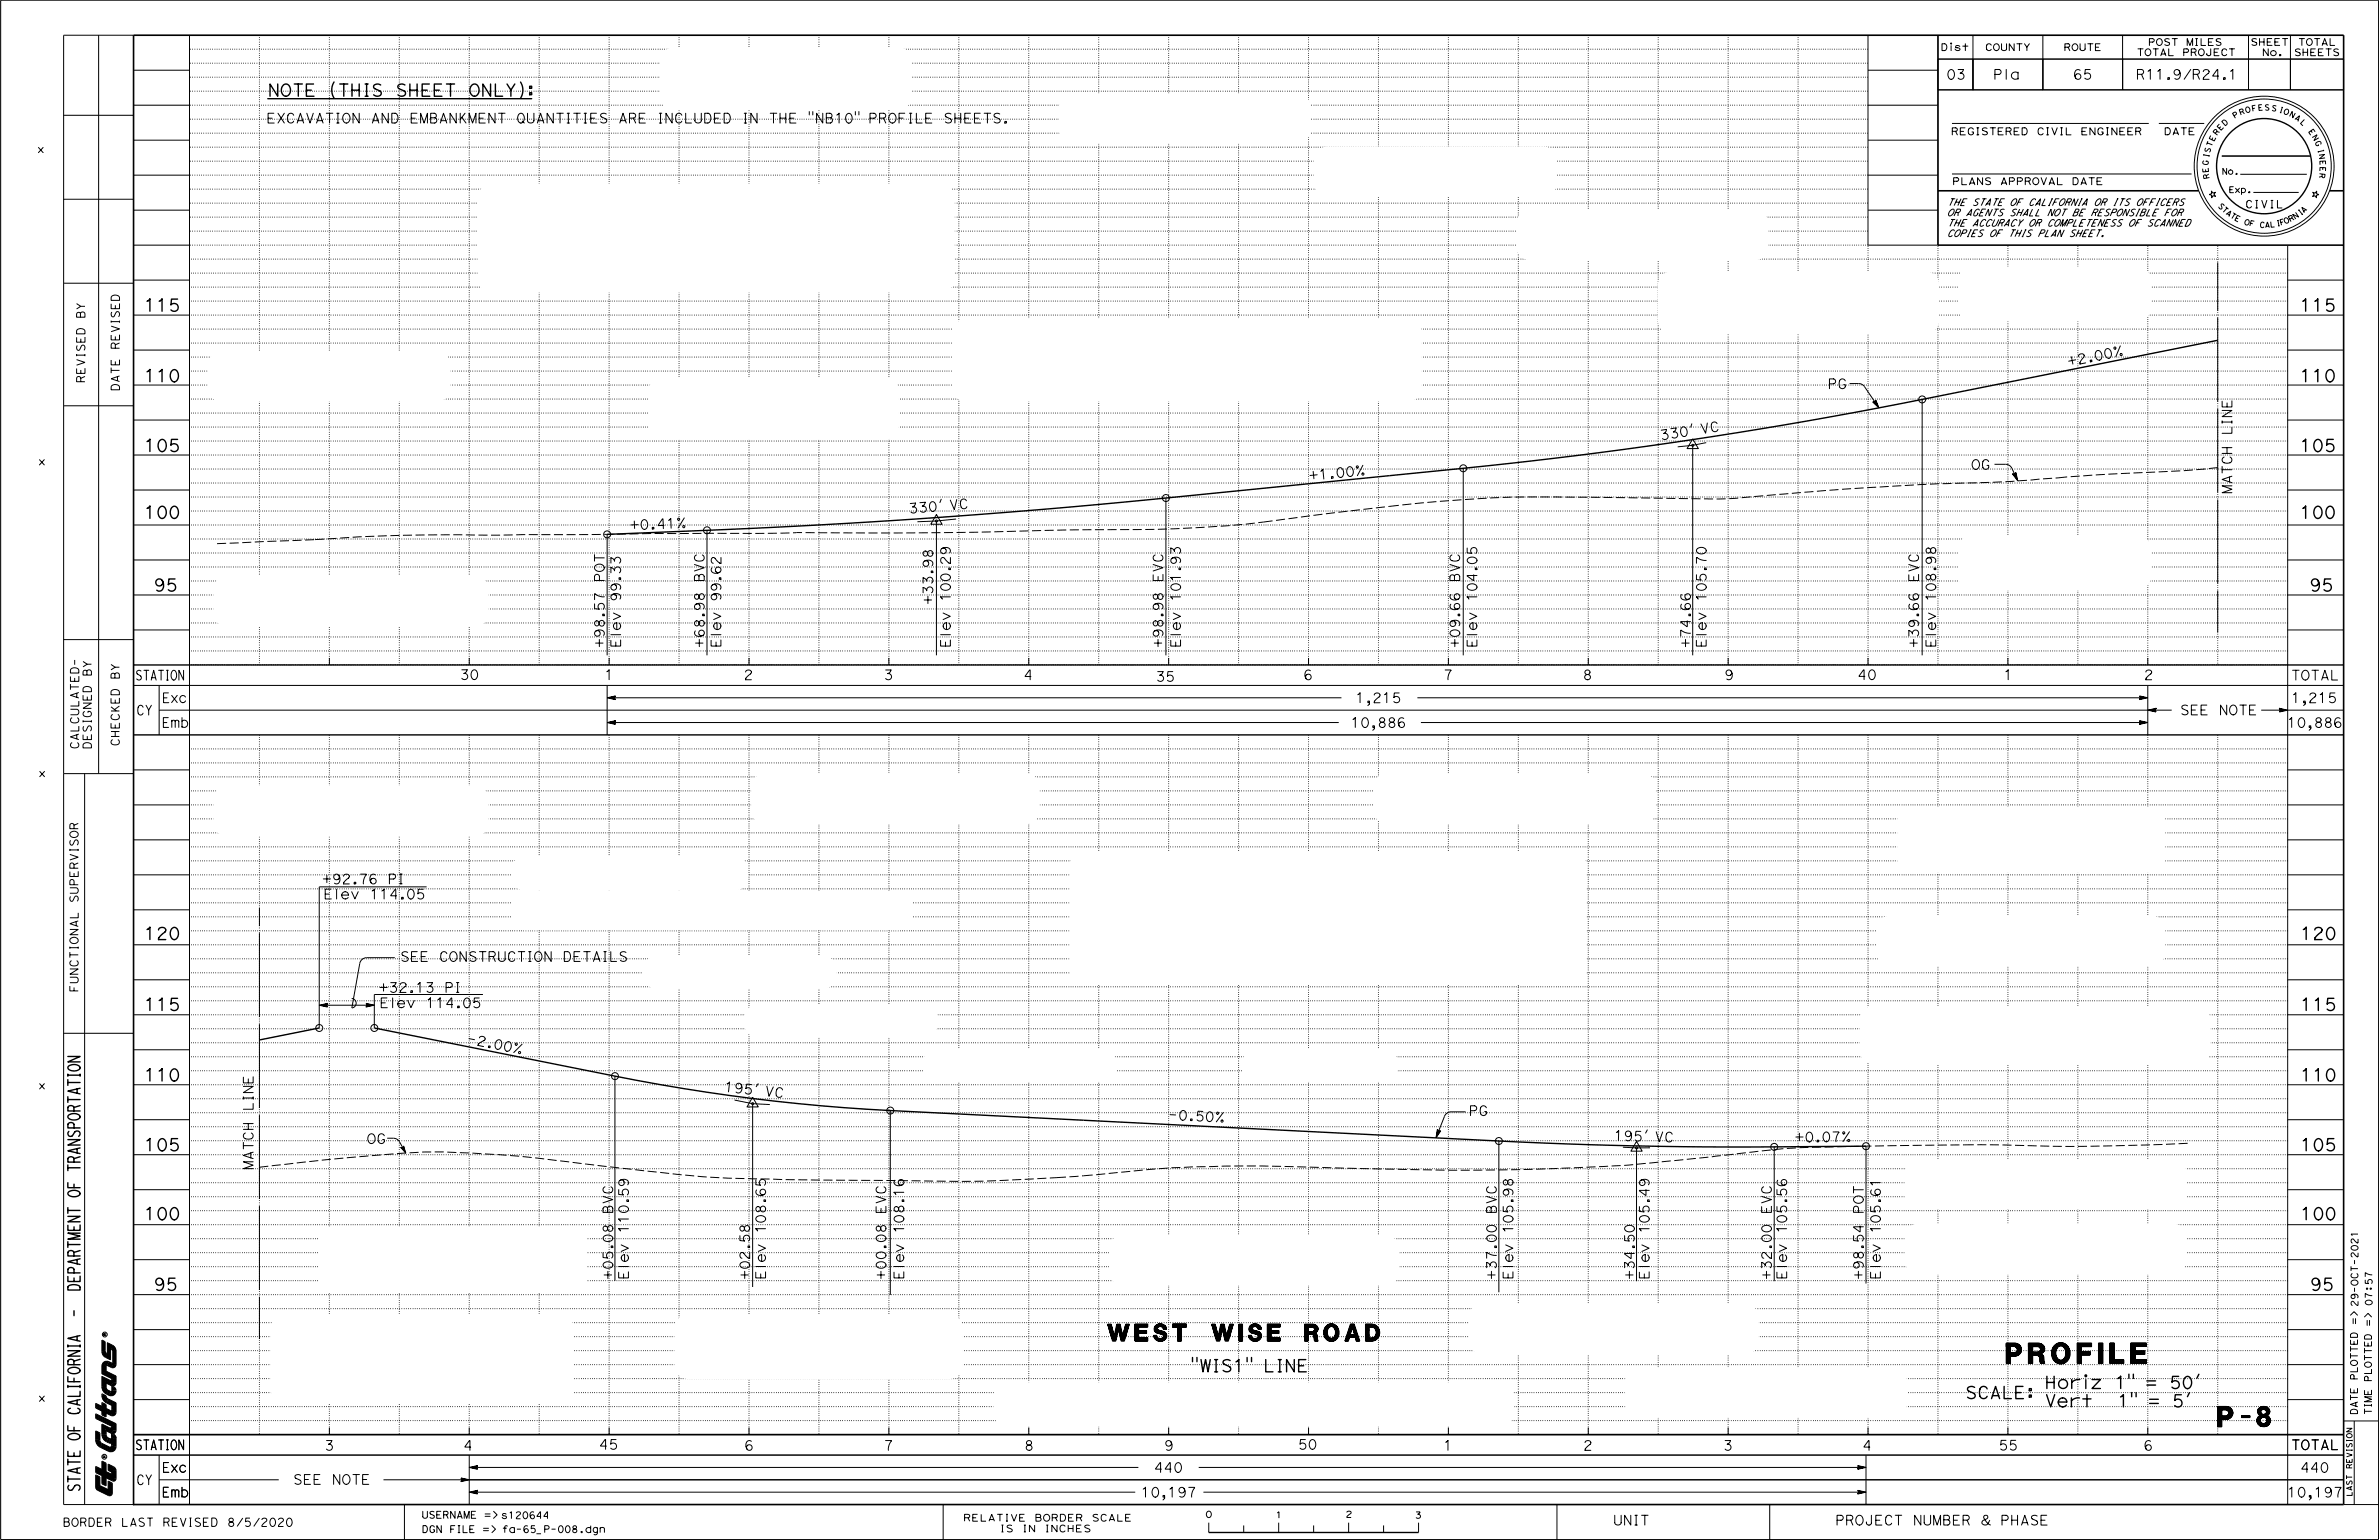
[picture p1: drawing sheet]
<svg xmlns="http://www.w3.org/2000/svg" width="432mm" height="279mm" viewBox="0 0 432 279" stroke-linecap="round" stroke-linejoin="round" font-family="sans-serif">
<defs><g id="words">
<text font-size="6.8" x="84.9" y="272.8">r</text>
<text font-size="6.7" x="252" y="91.2">___</text>
<text font-size="6.4" x="425.8" y="267.7">~I</text>
<text font-size="6.1" x="417.4" y="24.6">\S</text>
<text font-size="5.5" x="353.4" y="14.9">031</text>
<g font-size="5.4">
<text x="231.5" y="95.1">---</text>
<text x="238.4" y="95.1">-</text>
</g>
<g font-size="5.3">
<text x="167.9" y="22.5">=</text>
<text x="176.7" y="22.5">=....~-</text>
</g>
<text font-size="4.9" x="404" y="22.5">~&lt;;</text>
<text font-size="4.6" x="399.7" y="32.3">i</text>
<g font-size="3.5">
<text x="173.9" y="22.5">,:.=....</text>
<text x="417.7" y="94.3">100</text>
</g>
<g font-size="3.4">
<text x="419.6" y="34.4">* _</text>
<text x="26.5" y="57.3">115</text>
<text x="417.7" y="57.3">11 5</text>
<text x="26.5" y="68.3">11</text>
<text x="30.7" y="68.3">0</text>
<text x="417.7" y="69.5">11 0</text>
<text x="417.7" y="82.2">105</text>
<text x="12.1" y="196.6">;::</text>
<text x="417.9" y="209.1">105</text>
</g>
<g font-size="3.2">
<text x="136.2" y="97.4">------</text>
<text x="148.8" y="97.4">------</text>
<text x="162.1" y="97.4">---</text>
<text x="24.9" y="269.2">CY</text>
</g>
<text font-size="3.1" x="376.4" y="14.5">65</text>
<text font-size="2.9" x="359.6" y="277">&amp; PHASE</text>
<g font-size="2.8">
<text x="361.9" y="14.9">Pia</text>
<text x="387.8" y="14.7">R11.9/R24.1</text>
<text x="99.1" y="22.5">NTIHE;)</text>
<text x="112.8" y="22.5">;;:~</text>
<text x="120.8" y="22.5">~;.</text>
<text x="124.1" y="22.5">i:~~~n~:</text>
<text x="137.7" y="22.5">\~ o~:5,:t</text>
<text x="237.9" y="87.2">+l</text>
<text x="24.7" y="263.3">STATION</text>
<text x="28.7" y="267.6">IExc</text>
<text x="53.4" y="269.6">SEE</text>
<text x="60.4" y="269.6">NOTE</text>
<text x="209.6" y="267.7">440</text>
<text x="417.7" y="267.7">440</text>
<text x="28.7" y="272.1">IEmb</text>
<text x="207.3" y="271.8">10,197</text>
<text x="415.4" y="271.8">10,197</text>
<text x="425.8" y="271.8">'31</text>
<text x="292.9" y="277">UNIT</text>
<text x="333.3" y="277">PROJECT</text>
<text x="347.4" y="277">NUMBER</text>
</g>
<g font-size="2.7">
<text x="194.2" y="96.9">--</text>
<text x="12.2" y="199">&lt;</text>
<text x="12.1" y="205">a..</text>
<text x="12.2" y="209.9">&lt;</text>
<text x="12.2" y="223.5">w</text>
<text x="12.1" y="231.3">a..</text>
<text x="11.6" y="277.1">BORDER</text>
<text x="22.2" y="277.1">LAST</text>
<text x="29.7" y="277.1">REV ISED</text>
<text x="41.5" y="277.1">8/5/2020</text>
</g>
<g font-size="2.6">
<text x="12.2" y="232.8">w</text>
<text x="59.1" y="263.5">3</text>
</g>
<text font-size="2.4" x="12.7" y="176.9">z</text>
<g font-size="2.3">
<text x="12.2" y="211.1">c:::</text>
<text x="175.1" y="276.2">R[LATIV[</text>
<text x="181.7" y="278.2">IS</text>
<text x="185.8" y="278.2">IN INC H~S</text>
<text x="188" y="276.2">BORD[ R SC AL[</text>
</g>
<g font-size="2.2">
<text x="420.9" y="28.8">&quot;.1</text>
<text x="13.8" y="56.4">&gt;­</text>
<text x="20.1" y="60">&gt;</text>
<text x="13.9" y="66.5">&gt;</text>
<text x="12.7" y="156.4">&gt;</text>
<text x="12.7" y="169.7">z</text>
</g>
<g font-size="2.1">
<text x="20.1" y="56.4">o</text>
<text x="13.9" y="62.2">w</text>
<text x="13.9" y="67.9">w</text>
<text x="12.7" y="175.4">u</text>
</g>
<g font-size="2">
<text x="352.3" y="9.5">Dist I</text>
<text x="360.4" y="9.5">COUNTY</text>
<text x="374.7" y="9.3">ROUTE</text>
<text x="387.9" y="10.2">TOTAL</text>
<text x="390" y="8.4">POST</text>
<text x="396.2" y="10.2">PROJECT</text>
<text x="396.8" y="8.4">MILES</text>
<text x="408" y="8.4">ISHEET</text>
<text x="410.7" y="10.2">No.</text>
<text x="416.5" y="10.2">SHEETS</text>
<text x="417.3" y="8.4">TOTAL</text>
<text x="354.3" y="24.6">REGISTERED</text>
<text x="369.8" y="24.6">CIVIL</text>
<text x="377.7" y="24.6">ENGINEER</text>
<text x="392.9" y="24.6">DATE</text>
<text x="401.7" y="24.6">'/</text>
<text x="353.6" y="39.5">oR AC£NTS SHALL</text>
<text x="353.8" y="37.9">TH£ sTAT£ oF cAuFoRNIA oR 1Ts oFFIC£Rs</text>
<text x="371.7" y="39.5">Nor BE RESPONSIBLE FOR</text>
<text x="407.6" y="37.9">CIVIL</text>
<text x="353.6" y="42.6">?b~1iYJ1Af-£1f~/;/f?itff1.moFscANN£D</text>
<text x="13.9" y="57.6">m</text>
<text x="13.8" y="69.4">a:</text>
<text x="76.6" y="275.7">USERNAME =&gt;s12064</text>
<text x="98.7" y="275.7">4</text>
<text x="76.6" y="278.3">DGN</text>
<text x="81.7" y="278.3">FILE</text>
<text x="87.7" y="278.3">=&gt; fo-65_</text>
<text x="100.1" y="278.3">-008 . dgn</text>
</g>
<text font-size="1.9" x="12.1" y="220.5">1-</text>
<g font-size="1.8">
<text x="12.7" y="168.2">&lt;t</text>
<text x="12.1" y="200.3">I-</text>
<text x="12.1" y="212.7">I-</text>
<text x="12.1" y="226.6">I-</text>
<text x="12.2" y="234.3">Cl</text>
</g>
<g font-size="1.7">
<text x="404.6" y="34.4">Exp, _ _</text>
<text x="218.9" y="275.6">0</text>
<text x="231.7" y="275.7">1</text>
<text x="244.4" y="275.6">2</text>
<text x="257" y="275.7">3</text>
<text x="219.3" y="277.8">I</text>
<text x="232" y="277.8">I</text>
<text x="244.7" y="277.8">I</text>
<text x="257.4" y="277.8">I</text>
</g>
<g font-size="1.6">
<text x="403.3" y="32.3">No.</text>
<text x="7.1" y="84.6">X</text>
<text x="7.2" y="141.1">X</text>
<text x="7.1" y="197.8">X</text>
<text x="12.2" y="201.8">C:::</text>
<text x="12.2" y="215.8">LL.</text>
<text x="12.2" y="228.2">C:::</text>
<text x="7.1" y="254.6">X</text>
</g>
<g font-size="1.5">
<text x="12.7" y="150.5">'Jc:</text>
<text x="12.7" y="157.7">'Jc:</text>
<text x="12.7" y="158.9">_u</text>
</g>
<g font-size="1.4">
<text x="403.2" y="22.7">0</text>
<text x="6.9" y="27.8">X</text>
<text x="13.9" y="63.7">Vl</text>
<text x="12.7" y="153.5">Vl</text>
<text x="12.7" y="163.6">Vl</text>
<text x="12.2" y="206.2">V)</text>
</g>
<text font-size="1.3" x="12.6" y="179.9">LL</text>
<g font-size="1.2">
<text x="12.7" y="162">:::)</text>
<text x="12.7" y="178.2">:::)</text>
</g>
</g></defs>
<g fill="none" stroke="#000" stroke-width=".18" stroke-dasharray=".1 .3 .1 .3 .1 .3 .1 .3" stroke-linecap="butt">
<path d="M47.1 6.4v114.2M59.8 6.4v114.2M72.5 6.4v114.2M85.2 6.4v114.2M97.9 6.4v114.2M110.6 6.4v114.2M123.3 6.4v114.2M135.9 6.4v114.2M148.6 6.4v114.2M161.3 6.4v114.2M174 6.4v114.2M186.7 6.4v114.2"/>
<path d="M199.4 6.4v114.2M212.1 6.4v114.2M224.8 6.4v114.2M237.5 6.4v114.2M250.2 6.4v114.2M262.9 6.4v114.2M275.6 6.4v114.2M288.3 6.4v114.2M301 6.4v114.2M313.7 6.4v114.2M326.4 6.4v114.2M339.1 19.1h-304.7"/>
<path d="M339.1 16.5h-304.7M339.1 14h-304.7M339.1 11.5h-304.7M339.1 8.9h-304.7M339.1 31.8h-304.7M339.1 34.3h-304.7M339.1 29.2h-304.7M339.1 26.7h-304.7M339.1 24.2h-304.7M339.1 21.6h-304.7M339.1 36.9h-304.7M339.1 39.4h-304.7"/>
<path d="M339.1 44.5h-304.7M339.1 41.9h-304.7M339.1 44.6v76M351.8 44.6v76M364.4 44.6v76M377.1 44.6v76M389.8 44.6v76M402.5 44.6v76M415.2 57.2h-380.8M415.2 59.7h-380.8M415.2 54.6h-380.8M415.2 52.1h-380.8"/>
<path d="M415.2 49.6h-380.8M415.2 47h-380.8M415.2 69.9h-380.8M415.2 77.5h-380.8M415.2 74.9h-380.8M415.2 72.4h-380.8M415.2 67.3h-380.8M415.2 64.8h-380.8M415.2 62.2h-380.8M415.2 95.2h-380.8M415.2 82.6h-380.8M415.2 97.8h-380.8"/>
<path d="M415.2 92.7h-380.8M415.2 90.2h-380.8M415.2 87.6h-380.8M415.2 85.1h-380.8M415.2 80h-380.8M415.2 107.9h-380.8M415.2 118.1h-380.8M415.2 115.6h-380.8M415.2 113h-380.8M415.2 110.5h-380.8M415.2 105.4h-380.8M415.2 102.9h-380.8"/>
<path d="M415.2 100.3h-380.8M47.1 133.3v127M59.8 133.3v127M72.5 133.3v127M85.2 133.3v127M97.9 133.3v127M110.6 133.3v127M123.3 133.3v127M135.9 133.3v127M148.6 133.3v127M161.3 133.3v127M174 133.3v127"/>
<path d="M186.7 133.3v127M199.4 133.3v127M212.1 133.3v127M224.8 133.3v127M237.5 133.3v127M250.2 133.3v127M262.9 133.3v127M275.6 133.3v127M288.3 133.3v127M301 133.3v127M313.7 133.3v127M326.4 133.3v127"/>
<path d="M339.1 133.3v127M351.8 133.3v127M364.4 133.3v127M377.1 133.3v127M389.8 133.3v127M402.5 133.3v127M415.2 120.6h-380.8M415.2 138.4h-380.8M415.2 135.9h-380.8M415.2 158.7h-380.8M415.2 146h-380.8M415.2 156.2h-380.8"/>
<path d="M415.2 153.6h-380.8M415.2 151.1h-380.8M415.2 148.6h-380.8M415.2 143.5h-380.8M415.2 140.9h-380.8M415.2 171.4h-380.8M415.2 179h-380.8M415.2 176.5h-380.8M415.2 174h-380.8M415.2 168.9h-380.8M415.2 166.3h-380.8M415.2 163.8h-380.8"/>
<path d="M415.2 161.3h-380.8M415.2 196.8h-380.8M415.2 184.1h-380.8M415.2 199.3h-380.8M415.2 194.3h-380.8M415.2 191.7h-380.8M415.2 189.2h-380.8M415.2 186.6h-380.8M415.2 181.6h-380.8M415.2 209.5h-380.8M415.2 219.7h-380.8M415.2 217.1h-380.8"/>
<path d="M415.2 214.6h-380.8M415.2 212h-380.8M415.2 207h-380.8M415.2 204.4h-380.8M415.2 201.9h-380.8M415.2 234.9h-380.8M415.2 222.2h-380.8M415.2 240h-380.8M415.2 237.4h-380.8M415.2 232.4h-380.8M415.2 229.8h-380.8M415.2 227.3h-380.8"/>
<path d="M415.2 224.7h-380.8M415.2 257.7h-380.8M415.2 247.6h-380.8M415.2 255.2h-380.8M415.2 252.7h-380.8M415.2 250.1h-380.8M415.2 245h-380.8M415.2 242.5h-380.8"/>
</g>
<g fill="#fff">
<path d="M356.1 49.1l.7-.5 1.1-.2h30a2.54 2.54 0 0 1 2.6 2.5v4.9a2.54 2.54 0 0 1-2.6 2.5h-30a2.54 2.54 0 0 1-2.5-2.5v-5.3l.2-.7z" fill-rule="evenodd"/>
<path d="M301.7 49.9l.6-.4 1.1-.3h46a2.54 2.54 0 0 1 2.6 2.5v6.4a2.54 2.54 0 0 1-2.6 2.5h-46a2.54 2.54 0 0 1-2.5-2.5v-6.7l.3-.8z" fill-rule="evenodd"/>
<path d="M276 38.7l.7-.4 1.1-.3h40.6a2.54 2.54 0 0 1 2.6 2.5v4.2a2.54 2.54 0 0 1-2.6 2.5h-40.6a2.54 2.54 0 0 1-2.6-2.5l.1-4.5 .2-.8z" fill-rule="evenodd"/>
<path d="M239.2 27.3l.7-.5 1.1-.2h39.1a2.54 2.54 0 0 1 2.5 2.5v4.1a2.54 2.54 0 0 1-2.5 2.5h-39.1a2.54 2.54 0 0 1-2.5-2.5v-4.4l.3-.9z" fill-rule="evenodd"/>
<path d="M173.5 58.6l.7-.5 1.1-.2h80.2a2.53 2.53 0 0 1 2.6 2.5v9.9a2.53 2.53 0 0 1-2.6 2.6h-80.2a2.54 2.54 0 0 1-2.5-2.6v-10.2l.3-.9z" fill-rule="evenodd"/>
<path d="M118.5 69.1l.6-.4 1.2-.3h40.3a2.54 2.54 0 0 1 2.6 2.5v6.3a2.53 2.53 0 0 1-2.6 2.6h-40.3a2.54 2.54 0 0 1-2.6-2.6v-6.6l.3-.8z" fill-rule="evenodd"/>
<path d="M38.4 64.5l.7-.5 1.1-.2h39.1a2.54 2.54 0 0 1 2.5 2.5v4.1a2.54 2.54 0 0 1-2.5 2.5h-39.1a2.54 2.54 0 0 1-2.5-2.5v-4.4l.3-.9z" fill-rule="evenodd"/>
<path d="M39.5 105.2l.6-.5 1.2-.3h44.9a2.54 2.54 0 0 1 2.5 2.6v4.2a2.54 2.54 0 0 1-2.5 2.5h-44.9a2.54 2.54 0 0 1-2.6-2.5v-4.6l.3-.7z" fill-rule="evenodd"/>
<path d="M39.5 143.2l.6-.4 1.2-.3h44.9a2.54 2.54 0 0 1 2.5 2.5v4.2a2.54 2.54 0 0 1-2.5 2.6h-44.9a2.54 2.54 0 0 1-2.6-2.6v-4.5l.3-.8z" fill-rule="evenodd"/>
<path d="M137.1 141l.7-.5 1.1-.2h47.3a2.54 2.54 0 0 1 2.5 2.5v4.2a2.54 2.54 0 0 1-2.5 2.5h-47.3a2.54 2.54 0 0 1-2.6-2.5l.1-4.6 .2-.7z" fill-rule="evenodd"/>
<path d="M250.1 141l.6-.5 1.1-.2h46.2a2.54 2.54 0 0 1 2.6 2.5v4.2a2.54 2.54 0 0 1-2.6 2.5h-46.2a2.54 2.54 0 0 1-2.5-2.5v-4.5l.3-.9z" fill-rule="evenodd"/>
<path d="M356.1 97.8l.7-.4 1.1-.3h30a2.54 2.54 0 0 1 2.6 2.5v4.9a2.54 2.54 0 0 1-2.6 2.5h-30a2.54 2.54 0 0 1-2.5-2.5v-5.2l.2-.8z" fill-rule="evenodd"/>
<path d="M341.3 166.8l.7-.4 1.1-.3h47.4a2.54 2.54 0 0 1 2.5 2.5v4.2a2.54 2.54 0 0 1-2.5 2.5h-47.4a2.54 2.54 0 0 1-2.5-2.5v-4.5l.2-.8z" fill-rule="evenodd"/>
<path d="M338.3 183.2l.6-.4 1.1-.3h58.7a2.54 2.54 0 0 1 2.5 2.5v5.5a2.54 2.54 0 0 1-2.5 2.6h-58.7a2.54 2.54 0 0 1-2.5-2.6v-5.8l.3-.8z" fill-rule="evenodd"/>
<path d="M295.7 248.8l.7-.5 1.1-.3h46.1a2.54 2.54 0 0 1 2.5 2.6v4.1a2.54 2.54 0 0 1-2.5 2.5h-46.1a2.54 2.54 0 0 1-2.6-2.5l.1-4.5 .2-.7z" fill-rule="evenodd"/>
<path d="M202 224.8l.7-.5 1.1-.3h47.6a2.54 2.54 0 0 1 2.6 2.6v4.1a2.54 2.54 0 0 1-2.6 2.5h-47.6a2.54 2.54 0 0 1-2.5-2.5v-4.4l.3-.9z" fill-rule="evenodd"/>
<path d="M117.4 174.2l.7-.5 1.1-.3h30.2a2.53 2.53 0 0 1 2.5 2.6 2.73 2.73 0 0 1-2.5 3.4h-30.2a2.54 2.54 0 0 1-2.5-2.5 3.1 3.1 0 0 1 .7-2.7z" fill-rule="evenodd"/>
<path d="M135.8 183l.7-.5 1.1-.3h30.1a2.53 2.53 0 0 1 2.5 2.6 2.73 2.73 0 0 1-2.5 3.4h-30.1a2.54 2.54 0 0 1-2.6-2.5 3.1 3.1 0 0 1 .8-2.7z" fill-rule="evenodd"/>
<path d="M168.2 191.1l.7-.5 1.1-.3h30.1a2.53 2.53 0 0 1 2.6 2.5 2.73 2.73 0 0 1-2.6 3.5h-30.1a2.54 2.54 0 0 1-2.5-2.5 3.1 3.1 0 0 1 .7-2.7z" fill-rule="evenodd"/>
<path d="M226.2 191.1l.7-.5 1.1-.3h23.2a2.54 2.54 0 0 1 2.6 2.5v1a2.54 2.54 0 0 1-2.6 2.5h-23.2a2.54 2.54 0 0 1-2.5-2.5l.1-1.6z" fill-rule="evenodd"/>
<path d="M87.4 34.1l.7-.5 1.1-.2h81.6a2.54 2.54 0 0 1 2.5 2.5v14.7a2.53 2.53 0 0 1-2.5 2.5h-81.6a2.54 2.54 0 0 1-2.5-2.5v-14.7l.2-.9z" fill-rule="evenodd"/>
<path d="M192.9 17.7l.7-.5 1.1-.3h40.7a2.54 2.54 0 0 1 2.5 2.6v4a2.54 2.54 0 0 1-2.5 2.6h-40.7a2.54 2.54 0 0 1-2.5-2.6v-4.3l.3-.9z" fill-rule="evenodd"/>
<path d="M194.9 155.3l.6-.5 1.2-.2h88.8a2.54 2.54 0 0 1 2.5 2.5v19a2.54 2.54 0 0 1-2.5 2.5h-88.8a2.54 2.54 0 0 1-2.6-2.5v-19l.3-1.1z" fill-rule="evenodd"/>
<path d="M93.5 162.4l.7-.5 1.1-.3h67.8a2.54 2.54 0 0 1 2.5 2.6v2a2.54 2.54 0 0 1-2.5 2.6h-67.8a2.54 2.54 0 0 1-2.5-2.6v-2.7z" fill-rule="evenodd"/>
<path d="M49.9 239.1l.6-.5 1.2-.2h49.9a2.54 2.54 0 0 1 2.5 2.5v11.2a2.54 2.54 0 0 1-2.5 2.5h-49.9a2.54 2.54 0 0 1-2.6-2.5v-11.2l.3-1.1z" fill-rule="evenodd"/>
<path d="M58.5 223.3l.7-.5 1.1-.3h43.6a2.53 2.53 0 0 1 2.6 2.6v6.9a2.53 2.53 0 0 1-2.6 2.6h-43.6a2.54 2.54 0 0 1-2.5-2.6v-7.2l.3-.9z" fill-rule="evenodd"/>
<path d="M123.1 239.2l.7-.5 1.1-.2h47.3a2.54 2.54 0 0 1 2.6 2.5v6.7a2.54 2.54 0 0 1-2.6 2.5h-47.3a2.54 2.54 0 0 1-2.5-2.5v-7.1l.3-.7z" fill-rule="evenodd"/>
<path d="M267.3 237.3l.6-.5 1.2-.3h47.6a2.54 2.54 0 0 1 2.5 2.6v4.1a2.54 2.54 0 0 1-2.5 2.5h-47.6a2.54 2.54 0 0 1-2.6-2.5v-4.5l.3-.8z" fill-rule="evenodd"/>
<path d="M346.4 222.7l.7-.5 1.1-.2h46.2a2.54 2.54 0 0 1 2.5 2.5v4.1a2.54 2.54 0 0 1-2.5 2.6h-46.2a2.54 2.54 0 0 1-2.5-2.6v-4.5l.3-.7z" fill-rule="evenodd"/>
<path d="M346.4 211l.7-.5 1.1-.2h46.2a2.54 2.54 0 0 1 2.5 2.5v4.1a2.54 2.54 0 0 1-2.5 2.6h-46.2a2.54 2.54 0 0 1-2.5-2.6v-4.5l.3-.7z" fill-rule="evenodd"/>
<path d="M345.1 147.1l.7-.5 1.1-.3h43.6a2.53 2.53 0 0 1 2.5 2.6v6.9a2.53 2.53 0 0 1-2.5 2.6h-43.6a2.54 2.54 0 0 1-2.6-2.6l.1-7.2 .2-.9z" fill-rule="evenodd"/>
<path d="M93.5 156l.7-.4 1.1-.3h37.9a2.54 2.54 0 0 1 2.6 2.5v1.3a2.53 2.53 0 0 1-2.6 2.5h-37.9a2.54 2.54 0 0 1-2.5-2.5v-1.9z" fill-rule="evenodd"/>
<path d="M120.5 9.3l.7-.5 1.1-.2 40.7-.1a2.54 2.54 0 0 1 2.5 2.6v6.3a2.54 2.54 0 0 1-2.5 2.5l-40.7 .1a2.54 2.54 0 0 1-2.5-2.5v-6.8l.3-.7z" fill-rule="evenodd"/>
<path d="M181 251.5l.7-.5 1.1-.2h89.5a2.54 2.54 0 0 1 2.5 2.5v3a2.54 2.54 0 0 1-2.5 2.5h-89.5a2.54 2.54 0 0 1-2.5-2.5v-3.3l.3-.9z" fill-rule="evenodd"/>
</g>
<g fill="none" stroke="#000" stroke-width=".25">
<path d="M48.6 17.9h47.9M50.4 15.2v2.3l-1.4-2.3v2.3M51.4 15.5a.82 .82 0 0 1 1-.1 .82 .82 0 0 1 .3 .9 .85 .85 0 0 1-.3 1 .85 .85 0 0 1-1-.1 1.34 1.34 0 0 1 0-1.7zM53.4 15.2h1.5M54.1 15.2v2.3M55.6 16.4h.9M56.9 15.2h-1.3v2.3h1.4M60.6 14.9a2.79 2.79 0 0 0 0 2.9M61.7 15.2h1.4M62.4 15.2v2.3M63.9 16.4h1.3M63.9 15.2v2.3"/>
<path d="M65.2 15.2v2.3M66.3 15.2h.5M66.3 17.5h.5M66.5 15.2v2.3M69.1 15.4a.73 .73 0 0 0-.8-.2 .73 .73 0 0 0-.5 .7l.1 .1a2.02 2.02 0 0 1 1.3 .9 .81 .81 0 0 1-1.4 .3M73.5 15.4a.73 .73 0 0 0-.8-.2 .73 .73 0 0 0-.5 .7l.1 .1a2.02 2.02 0 0 1 1.3 .9 .81 .81 0 0 1-1.4 .3M74.4 16.4h1.3M74.4 15.2v2.3M75.7 15.2v2.3M76.6 16.4h.9M77.9 15.2h-1.3v2.3h1.4M78.8 16.4h.9"/>
<path d="M80.1 15.2h-1.3v2.3h1.4M81 15.2h1.5M81.8 15.2v2.3M85.7 15.5a.82 .82 0 0 1 .9-.1 .82 .82 0 0 1 .4 .9 .85 .85 0 0 1-.4 1 .85 .85 0 0 1-1-.1 1.34 1.34 0 0 1 .1-1.7zM89 15.2v2.3l-1.4-2.3v2.3M89.9 15.2v2.3h1.3M92 15.2l.7 1.1 .7-1.1M92.7 16.3v1.2M94.5 14.9a2.79 2.79 0 0 1 0 2.9M96.1 16.8h.4v.4h-.4zM96.1 15.6h.4v.4h-.4zM29 79.9a.69 .69 0 0 1 .8-.1 .69 .69 0 0 1 .4 .8 .87 .87 0 0 1-.2 1 .87 .87 0 0 1-1 .2 1.44 1.44 0 0 1 0-1.9z"/>
<path d="M32.2 79.7h-1.1l-.1 1a.74 .74 0 0 1 1.1 0 .74 .74 0 0 1 0 1.1 .74 .74 0 0 1-1.1-.1M402.5 61.7l-53.6 10.8a862.2 862.2 0 0 1-83.3 12.5l-54 5.4a1411.8 1411.8 0 0 1-83.3 5.8l-18.1 .8M26.7 80.1l.5-.4v2.2M26.7 92.2l.5-.4v2.2M29 92.1a.69 .69 0 0 1 .8-.1 .69 .69 0 0 1 .4 .7 .87 .87 0 0 1-.2 1 .87 .87 0 0 1-1 .2 1.44 1.44 0 0 1 0-1.8zM31.2 92.1a.69 .69 0 0 1 .8-.1 .69 .69 0 0 1 .4 .7 .87 .87 0 0 1-.2 1 .87 .87 0 0 1-1 .2 1.44 1.44 0 0 1 0-1.8zM29.4 105.3a1.19 1.19 0 0 1-.5 2l-.4-.2M31.8 105h-1.1l-.1 1.1a.74 .74 0 0 1 1-.1 .74 .74 0 0 1 0 1.1 .74 .74 0 0 1-1-.1M420.7 105.3a1.19 1.19 0 0 1-.5 2l-.5-.2M423 105h-1.1l-.1 1.1a.74 .74 0 0 1 1.1-.1 .74 .74 0 0 1 0 1.1 .74 .74 0 0 1-1.1-.1M24.2 120.6h401.2M24.2 133.3h401.2"/>
<path d="M26.7 168.6l.5-.4v2.3M28.8 168.7a.65 .65 0 0 1 .7-.4 .65 .65 0 0 1 .5 .6v.2a2.29 2.29 0 0 0-1.2 1.4h1.3M31.2 168.5a.69 .69 0 0 1 .8-.1 .69 .69 0 0 1 .4 .7 .87 .87 0 0 1-.2 1 .87 .87 0 0 1-1 .2 1.44 1.44 0 0 1 0-1.8zM418.1 168.6l.5-.4v2.3M420.1 168.7a.65 .65 0 0 1 .8-.4 .65 .65 0 0 1 .5 .6v.2a2.29 2.29 0 0 0-1.3 1.4h1.4M422.6 168.5a.69 .69 0 0 1 .8-.1 .69 .69 0 0 1 .3 .7 .87 .87 0 0 1-.1 1 .87 .87 0 0 1-1 .2 1.44 1.44 0 0 1 0-1.8zM12.3 191.7h2.2l-2.2 1h2.2M12.4 193.5a1.45 1.45 0 0 1 2.1 .2 1.37 1.37 0 0 1-2.2 .1zM26.7 181.5l.5-.4v2.2M26.7 194.3l.5-.4v2.2M28.9 181.5l.5-.4v2.2M28.9 194.3l.5-.4v2.2"/>
<path d="M31.2 194.1a.69 .69 0 0 1 .8-.1 .69 .69 0 0 1 .4 .8 .87 .87 0 0 1-.2 1 .87 .87 0 0 1-1 .2 1.44 1.44 0 0 1 0-1.9zM32.2 181.1h-1.1l-.1 1.1a.74 .74 0 0 1 1.1-.1 .74 .74 0 0 1 0 1.1 .74 .74 0 0 1-1.1-.1M57.9 186.5l-10.8 2.2M67.9 186.5l43.7 8.7a341.1 341.1 0 0 0 50 6.3l110.4 5.5a872.6 872.6 0 0 0 50 1.1l16.7-.2M418.1 181.5l.5-.4v2.2M418.1 194.3l.5-.4v2.2M420.3 181.5l.5-.4v2.2M420.3 194.3l.5-.4v2.2M422.6 194.1a.69 .69 0 0 1 .8-.1 .69 .69 0 0 1 .3 .8 .87 .87 0 0 1-.1 1 .87 .87 0 0 1-1 .2 1.44 1.44 0 0 1 0-1.9zM423.6 181.1h-1.1l-.1 1.1a.74 .74 0 0 1 1.1-.1 .74 .74 0 0 1 0 1.1 .74 .74 0 0 1-1.1-.1M12.3 206.8h2.2l-2.2 .9h2.2M12.4 216.3a1.45 1.45 0 0 1 2.1 .2 1.37 1.37 0 0 1-2.2 .1z"/>
<path d="M12.4 202.4a1.45 1.45 0 0 1 2.1 .2 1.37 1.37 0 0 1-2.2 .1zM26.7 207l.5-.4v2.2M26.7 219.5l.5-.4v2.2M29 219.3a.69 .69 0 0 1 .8-.1 .69 .69 0 0 1 .4 .8 .87 .87 0 0 1-.2 1 .87 .87 0 0 1-1 .2 1.44 1.44 0 0 1 0-1.9zM29 206.8a.69 .69 0 0 1 .8-.1 .69 .69 0 0 1 .4 .8 .87 .87 0 0 1-.2 .9 .87 .87 0 0 1-1 .2 1.44 1.44 0 0 1 0-1.8zM31.2 219.3a.69 .69 0 0 1 .8-.1 .69 .69 0 0 1 .4 .8 .87 .87 0 0 1-.2 1 .87 .87 0 0 1-1 .2 1.44 1.44 0 0 1 0-1.9zM32.2 206.6h-1.1l-.1 1a.74 .74 0 0 1 1.1-.1 .74 .74 0 0 1 0 1.1 .74 .74 0 0 1-1.1-.1M418.1 219.5l.5-.4v2.2M420.4 219.3a.7 .7 0 0 1 .8-.1 .7 .7 0 0 1 .3 .8 .87 .87 0 0 1-.1 1 .87 .87 0 0 1-1 .2 1.44 1.44 0 0 1 0-1.9zM422.6 219.3a.69 .69 0 0 1 .8-.1 .69 .69 0 0 1 .3 .8 .87 .87 0 0 1-.1 1 .87 .87 0 0 1-1 .2 1.44 1.44 0 0 1 0-1.9zM12.3 220.7h2.2l-2.2 1h2.2M13.4 237.8v.9"/>
<path d="M14 228.5v.8M14.5 228.4l-2.2 .5 2.2 .5M14.5 223.7h-2.2l2.2 .6-2.2 .5h2.2M29.4 232.2a1.19 1.19 0 0 1-.5 1.9l-.4-.2M31.8 231.9h-1.1l-.1 1a.74 .74 0 0 1 1 0 .74 .74 0 0 1 0 1 .74 .74 0 0 1-1 0M420.8 232.2a1.19 1.19 0 0 1-.5 1.9l-.5-.2M423.1 231.9h-1.1l-.1 1a.74 .74 0 0 1 1.1 0 .74 .74 0 0 1 0 1 .74 .74 0 0 1-1.1 0M12.3 258.7v.9h2.2M12.3 249.8v.9h2.2M12.3 244v.4M12.3 251.4v.3M12.3 251.5h2.2"/>
<path d="M12.3 244.2h2.2M12.3 245.1h2.2l-2.2 .9h2.2M12.4 248.4a1.45 1.45 0 0 1 2.1 .3 1.37 1.37 0 0 1-2.2 0zM12.8 255.5a.45 .45 0 0 0-.5 .5 .45 .45 0 0 0 .5 .4 1.64 1.64 0 0 0 1.7-.3v-.4l-.4-.2M13.4 247a.61 .61 0 0 0-.5-.4 .61 .61 0 0 0-.6 .4v.6h2.2M13.4 250v.7M13.4 258.9v.7M14 242.4v.8M14 254v.8M14.5 252.4v.9h-2.2M14.5 244v.4M14.5 251.4v.3"/>
<path d="M14.5 253.9l-2.2 .5 2.2 .5M14.5 246.6l-1.1 .4v.6M14.5 242.3l-2.2 .5 2.2 .5M216.4 246.3v.8M217.3 246.3v.8M218 246.7l.3 2.2 .5-2.2 .5 2.2 .4-2.2M220.5 246.7h.5M220.5 248.9h.5M220.7 246.7v2.2M223.3 246.8a.73 .73 0 0 0-.8-.1 .73 .73 0 0 0-.5 .6l.1 .1a2.02 2.02 0 0 1 1.3 .9 .81 .81 0 0 1-1.4 .3M224.3 247.1l.6-.4v2.2M226.4 246.3v.8"/>
<path d="M227.2 246.3v.8M229.7 246.7v2.2h1.3M232 246.7h.6M232 248.9h.6M232.3 246.7v2.2M234.9 246.7v2.2l-1.4-2.2v2.2M235.7 247.8h.9M237 246.7h-1.3v2.2h1.4M358.4 251.7a.72 .72 0 0 0-.8-.2 .72 .72 0 0 0-.5 .7l.1 .1a2.02 2.02 0 0 1 1.3 .9 .81 .81 0 0 1-1.4 .3M360.7 252a.75 .75 0 0 0-1-.4 .75 .75 0 0 0-.4 .9 .88 .88 0 0 0 .9 1.2l.5-.4M361.5 253.8l.7-2.3 .7 2.3M361.6 253.2h1.2"/>
<path d="M363.8 251.5v2.2h1.3M365.9 252.7h.9M367.2 251.5h-1.3v2.3h1.4M368.3 253.1h.4v.4h-.4zM368.3 251.9h.4v.4h-.4zM371.5 253l.7 2.2 .7-2.2M371.5 249.7v2.2M371.5 250.8h1.3M372.8 249.7v2.2M373.6 254.4h1.5a.8 .8 0 0 0-1-.7 .8 .8 0 0 0-.5 1.1 .8 .8 0 0 0 1.1 .4l.4-.3M376 253.6v1.6M376 250.3v1.6"/>
<path d="M377.4 253.6l-.7 .1-.7 .4M377.5 250.3l-.8 .1-.7 .4M378 253.8h1.5M378.6 250.3v1.6M378.8 253v2.2M379.7 250.3h1.5l-1.5 1.6h1.5M384.4 250.1l.5-.4v2.2M384.9 253.4l.5-.4v2.2M386.4 249.3v.8M386.9 252.6v.8M387.2 249.3v.8M387.7 252.6v.8"/>
<path d="M389.7 250.5h1.5M389.7 251.3h1.5M390.2 253.9h1.5M390.2 254.6h1.5M395.4 249.7h-1.1l-.1 1a.74 .74 0 0 1 1.1 0 .74 .74 0 0 1 0 1.1 .74 .74 0 0 1-1.1-.1M395.9 253h-1.1l-.1 1.1a.74 .74 0 0 1 1.1-.1 .74 .74 0 0 1 0 1.1 .74 .74 0 0 1-1.1-.1M396.6 249.9a.69 .69 0 0 1 .8-.1 .69 .69 0 0 1 .4 .8 .87 .87 0 0 1-.2 1 .87 .87 0 0 1-.9 .2 1.44 1.44 0 0 1-.1-1.9zM397.4 252.7l-.4 .7M399.1 249.3l-.4 .8M12.3 264.7v1.1M12.3 267.8v1.1M12.3 268.3h2.2"/>
<path d="M12.3 265.3h2.2M12.4 260.4a1.45 1.45 0 0 1 2.1 .2 1.37 1.37 0 0 1-2.2 .1zM12.5 269.5a.53 .53 0 0 0 .1 .9 .53 .53 0 0 0 .8-.5 .57 .57 0 0 1 .8-.5 .57 .57 0 0 1 .1 1M13.4 263.6v.6M14 266.4v.8M14.5 266.3l-2.2 .5 2.2 .5M14.5 263.3v.9h-2.2v-.9M17.5 266.2v.9M17.5 267.8v2M18 268v1.7M18.6 265.3v3.8M19.1 265.5v3.9"/>
<path d="M19.8 265.8v.9M19.8 268.9v1.6M20.8 266.8v1.5M24.2 260.3h401.2M219.4 278h38.1"/>
<circle cx="411" cy="30.1" r="8.6"/>
<circle cx="28.9" cy="105.7" r=".64"/>
<circle cx="420.2" cy="105.7" r=".64"/>
<circle cx="28.9" cy="232.5" r=".64"/>
<circle cx="420.3" cy="232.5" r=".64"/>
<circle cx="374.5" cy="251.1" r=".81"/>
<circle cx="378.6" cy="249.6" r=".16"/>
</g>
<g fill="none" stroke="#000" stroke-width=".18">
<path d="M.1 0h431.6v279.3h-431.6zM17.9 6.4v134M24.2 6.4h-12.7v266.6h12.7M24.2 12.7h10.2M24.2 19.1h10.2M34.4 6.4v266.6M339.1 6.4v38.1h12.6M339.1 12.7h12.6M339.1 19.1h12.6M351.7 16.3h73.7M351.7 10.7h73.7M358.1 6.4v9.9"/>
<path d="M358.1 10.7h12.7v5.6h-12.7zM370.8 10.7h14.5v5.6h-14.5zM370.8 6.4v9.9M385.3 6.4v9.9M385.3 10.7h22.8v5.6h-22.8zM408.1 6.4v9.9M408.1 10.7h7.6v5.6h-7.6zM415.7 6.4v9.9M415.7 10.7h9.7v5.6h-9.7zM11.5 20.9h12.7M11.5 36.1h12.7M24.2 25.4h10.2"/>
<path d="M24.2 31.8h10.2M24.2 38.1h10.2M48.7 21.4h.7M49.7 20.5h-1v1.8h1.1M50.5 20.5l1.1 1.8M51.6 20.5l-1.1 1.8M53.3 20.9a.6 .6 0 0 0-.8-.3 .6 .6 0 0 0-.3 .7 .67 .67 0 0 0 .1 .8 .67 .67 0 0 0 .8 .1l.2-.2M53.9 22.3l.6-1.8 .6 1.8M54.1 21.9h.9M55.7 20.5l.6 1.8 .6-1.8M57.5 22.3l.5-1.8 .6 1.8M57.6 21.9h.9"/>
<path d="M59.2 20.5h1.2M59.8 20.5v1.8M61.1 20.5h.4M61.1 22.3h.4M61.3 20.5v1.8M62.5 20.7a.73 .73 0 0 1 .9 .1 .73 .73 0 0 1 .1 .9 .68 .68 0 0 1-.8 .6 .68 .68 0 0 1-.5-.9zM65.2 20.5v1.8l-1.1-1.8v1.8M67.6 22.3l.6-1.8 .6 1.8M67.7 21.9h.9M70.5 20.5v1.8l-1.1-1.8v1.8M71.1 20.5h.6a1 1 0 0 1 0 1.8h-.6zM74.6 21.4h.8"/>
<path d="M75.7 20.5h-1.1v1.8h1.1M76.3 22.3v-1.8l.7 1.8 .6-1.8v1.8M78.2 20.5h.6a.44 .44 0 0 1 .4 .4 .44 .44 0 0 1-.2 .5 .5 .5 0 0 1 .3 .5 .5 .5 0 0 1-.4 .4h-.7zM78.2 21.4h.8M79.9 22.3l.6-1.8 .6 1.8M80.1 21.9h.8M82.8 20.5v1.8l-1.1-1.8v1.8M83.5 20.5v1.8M83.8 21.3l.8 1M84.4 20.5l-.9 1.2M85.1 22.3v-1.8l.7 1.8 .6-1.8v1.8M87 21.4h.7"/>
<path d="M88 20.5h-1v1.8h1.1M89.9 20.5v1.8l-1.2-1.8v1.8M90.5 20.5h1.2M91.1 20.5v1.8M94.2 20.7a.62 .62 0 0 1 .7 0 .62 .62 0 0 1 .3 .7 .63 .63 0 0 1-.3 .8 .63 .63 0 0 1-.7-.1 1.16 1.16 0 0 1 0-1.4zM94.8 22l.4 .3M95.7 20.5v1.4a.6 .6 0 0 0 .6 .4 .6 .6 0 0 0 .6-.4v-1.4M97.5 22.3l.6-1.8 .6 1.8M97.7 21.9h.9M119.7 20.5h.4M119.7 22.3h.4M119.9 20.5v1.8"/>
<path d="M137.4 20.5v1.8l-1.1-1.8v1.8M157.9 21.4h.7a.45 .45 0 0 0 .4-.4 .45 .45 0 0 0-.4-.5h-.7v1.8M159.6 21.4h.8l.4 .9M160.4 21.4a.44 .44 0 0 0 .4-.4 .44 .44 0 0 0-.4-.5h-.8v1.8M161.6 20.7a.73 .73 0 0 1 .9 .1 .73 .73 0 0 1 .1 .9 .68 .68 0 0 1-.8 .6 .68 .68 0 0 1-.5-.9zM163.2 21.4h.7M164.2 20.5h-1v1.8M165.1 20.5h.4M165.1 22.3h.4M165.3 20.5v1.8M172.6 20.7a.58 .58 0 0 0-.6-.2 .58 .58 0 0 0-.4 .6l.5 .3a.47 .47 0 0 1 .6 .3 .47 .47 0 0 1-.3 .6h-.4l-.4-.2M339.1 25.4h12.6"/>
<path d="M339.1 31.8h12.6M339.1 38.1h12.6M354.1 39.8h.8M354.3 31.6h43.5M354.3 22.4h35.7M354.5 39.8l-.6 1.3M354.6 32.9h.6a.32 .32 0 0 0 .3-.3 .32 .32 0 0 0-.3-.4h-.6v1.3M355.3 39.8l-.6 1.3M355.9 39.8l-.5 1.3M356.1 32.2v1.3h.8M357.1 39.8h-.7l-.6 1.3h.7M357.5 33.5l.5-1.3 .4 1.3"/>
<path d="M357.6 33.2h.7M359.8 32.2v1.3l-.9-1.3v1.3M361.2 32.3a.48 .48 0 0 0-.5-.1 .48 .48 0 0 0-.3 .4l.8 .4a.35 .35 0 0 1 0 .5 .35 .35 0 0 1-.5 0l-.3-.1M362.1 39.8l-.5 1a.37 .37 0 0 0 .4 .3 .37 .37 0 0 0 .4-.3l.4-1M363.3 33.5l.4-1.3 .5 1.3M363.4 33.2h.7M364.7 32.9h.6a.32 .32 0 0 0 .3-.3 .32 .32 0 0 0-.3-.4h-.6v1.3M366.2 32.9h.6a.32 .32 0 0 0 .3-.3 .32 .32 0 0 0-.3-.4h-.6v1.3M366.6 39.8l.1 .6 .6-.6M367.6 32.9h.6l.3 .6M368.2 32.9a.31 .31 0 0 0 .3-.3 .31 .31 0 0 0-.3-.4h-.6v1.3M370.5 32.2l.5 1.3 .4-1.3"/>
<path d="M371.9 33.5l.5-1.3 .5 1.3M372 33.2h.8M373.4 32.2v1.3h.9M376.3 32.2h.5a.67 .67 0 0 1 .4 .7 .67 .67 0 0 1-.5 .6h-.4zM376.8 39.8l-.5 1.3h.6M377.7 33.5l.5-1.3 .5 1.3M377.8 33.2h.8M378.6 39.8h-.7l-.6 1.3h.8M379.1 39.8h.7M379.2 32.2h.9M379.4 39.8l-.5 1.3M379.7 32.2v1.3"/>
<path d="M380.6 32.9h.6M380.8 39.8h-.6l-.6 1.3h.7M381.5 32.2h-.9v1.3h.9M382 39.8l-.5 1.3-.2-1.3-.6 1.3M383.1 39.8h-.7l-.5 1.3h.7M384.2 39.9a.4 .4 0 0 0-.7 .1 .4 .4 0 0 0 .4 .6 .46 .46 0 0 1-.3 .4 .46 .46 0 0 1-.5-.1M385.4 39.9h-.1a.4 .4 0 0 0-.7 .1 .4 .4 0 0 0 .4 .6 .46 .46 0 0 1-.2 .4 .46 .46 0 0 1-.6-.1M388.8 39.8h-.7l-.6 1.3M391 39.9h-.1a.4 .4 0 0 0-.6 .1 .4 .4 0 0 0 .4 .6 .46 .46 0 0 1-.3 .4 .46 .46 0 0 1-.5-.1M391.8 22.4h8.3M394.5 39.8l-.6 1.3-.1-1.3-.6 1.3M395.6 39.8l-.6 1.3-.1-1.3-.6 1.3"/>
<path d="M396.7 39.8h-.7l-.5 1.3h.7M397.2 39.8h.3a.85 .85 0 0 1-.5 1.2l-.4 .1zM400.4 26.8l-.2 .3a.23 .23 0 0 0 .1 .3 .23 .23 0 0 0 .3-.1 .33 .33 0 0 1 .2-.3 .33 .33 0 0 1 .4 .1v.3l-.2 .2M400.6 25.9l1 .4M400.7 25.6l-.2 .6M401.3 24.6l-.3 .5 .9 .5 .3-.6M401.4 34.7l.3 .3 .4-.1-.3 .4 .3 .3-.4-.1-.3 .4v-.5l-.4-.1 .4-.2zM401.6 25l-.2 .3M403.3 28.3h16M403.7 37.4a.32 .32 0 0 0-.2-.4 .32 .32 0 0 0-.4 .2 .32 .32 0 0 0 .2 .4v.1a.31 .31 0 0 1-.4 .2 .31 .31 0 0 1-.2-.4M404 37.5l.5 .5M404 38.9l.9-.6-.3 1"/>
<path d="M404.1 30.6v1l-.6-1v1M404.2 37.7l-.7 .8M404.2 38.8l.5 .3M405.4 38.6l.5 .4M405.6 38.8l-.5 .8M405.9 39.5l.3 .2M406.6 31.6h12.1M406.6 39.3l-.5-.2-.5 .9 .6 .3M407.6 40a.45 .45 0 0 1 .7 .2 .45 .45 0 0 1-.4 .6h-.3l-.1-.3zM409 34.9h8.2M413.5 40l.1 1M413.6 40h-.3"/>
<path d="M414.4 39.7l-.6 .2 .3 1M414.7 39.6a.47 .47 0 0 1 .7 .3 .47 .47 0 0 1-.4 .6l-.4-.4zM415.6 39.8l.3-.2 .5 .3M415.9 39.6l.1-.3-.1-.2-.6 .2 .5 .9M416.7 38.5l.5 .9-1.1-.5 .6 .8M417.2 38.1l.7 .8M417.3 38l-.1 .2M418 38.8l-.2 .2M418.5 38l-.4 .4M418.7 38.1l-.9-.5 .4 1M421.1 31v-.6h1v.6M421.6 29.2v.5"/>
<path d="M421.6 30.4v.4M422.1 29.8v-.6l-1 .1v.6M11.5 51.4h12.7M14 59.8l.4-.2h.4a.59 .59 0 0 1 .6 .5v.5h-1.5zM20.3 53.8l.4-.2h.4a.59 .59 0 0 1 .6 .4v.5h-1.5zM20.3 56.6a.5 .5 0 0 0-.1 .6 .5 .5 0 0 0 .4 .3l.3-.5a.4 .4 0 0 1 .3-.4 .4 .4 0 0 1 .4 .2l.1 .3-.2 .4M24.2 57.2h10.2M24.2 50.8h10.2M24.2 44.5h10.2M355 40.4h.6M356.1 40.4h.5M358.1 41.1l.9-1.3-.2 1.3"/>
<path d="M358.3 40.8h.6M360.4 40.1a.33 .33 0 0 0-.3-.3 .33 .33 0 0 0-.4 .3 .71 .71 0 0 0-.2 .9l.6-.2M361.5 40.1a.33 .33 0 0 0-.3-.3 .33 .33 0 0 0-.3 .3 .71 .71 0 0 0-.2 .9l.5-.2M362.9 40.4h.5l-.1 .7M363.4 40.4l.3-.1a.25 .25 0 0 0 .1-.3 .25 .25 0 0 0-.1-.2h-.5l-.6 1.3M363.8 41.1l.9-1.3-.2 1.3M364 40.8h.6M366.1 40.1a.33 .33 0 0 0-.4-.3 .33 .33 0 0 0-.3 .3 .71 .71 0 0 0-.2 .9l.5-.2M366.7 40.4l-.3 .7M368.7 40.1a.4 .4 0 0 1 .7-.2 .4 .4 0 0 1-.1 .6l-.2 .3a.37 .37 0 0 1-.6 .2 .37 .37 0 0 1 0-.6zM369.7 40.4h.5l-.1 .7M370.2 40.4l.3-.1a.25 .25 0 0 0 .1-.3 .25 .25 0 0 0-.1-.2h-.5l-.6 1.3"/>
<path d="M372.9 40.1a.33 .33 0 0 0-.4-.3 .33 .33 0 0 0-.3 .3 .71 .71 0 0 0-.2 .9l.5-.2M373.3 40.1a.4 .4 0 0 1 .6-.2 .4 .4 0 0 1-.1 .6l-.2 .3a.37 .37 0 0 1-.6 .2 .37 .37 0 0 1 0-.6zM373.9 41.1l.6-1.3-.2 1.3 1-1.3-.6 1.3M375.4 40.4h.4l.3-.1a.25 .25 0 0 0 .2-.3 .25 .25 0 0 0-.2-.2h-.4l-.6 1.3M377.6 40.4h.5M379.9 40.4h.5M382.2 40.4h.4M386.8 40.1a.4 .4 0 0 1 .7-.2 .4 .4 0 0 1-.1 .6l-.2 .3a.37 .37 0 0 1-.6 .2 .37 .37 0 0 1 0-.6zM387.8 40.4h.5M392.1 41.1l.9-1.3-.2 1.3M392.1 40.1a.33 .33 0 0 0-.3-.3 .33 .33 0 0 0-.4 .3 .71 .71 0 0 0-.2 .9l.6-.2M392.3 40.8h.6"/>
<path d="M395.7 40.4h.5M402.5 47.6v8.8M402.5 57.6v15.3M408.5 40.5l.4 .1M409.2 40.1l-.6-.1-.2 1M411 40.5l-.2-.1a.47 .47 0 0 0-.5 .4 .47 .47 0 0 0 .5 .5l.1-.2M411.8 41l-.5 .1M411.9 41.3l-.4-1-.3 1M412.1 40.2l.1 1h.6M413.8 41h-.3M414.4 40.3l-.4 .1M415.2 44.6v228.4"/>
<path d="M415.2 57.2h10.2M415.2 50.8h10.2M11.5 73.6h12.7M13.9 64.4h1.5M13.9 64.2v.4M15.4 64.2v.4M20.2 66.7v1M20.2 67.2h1.5M20.3 70l.4-.2h.4a.59 .59 0 0 1 .6 .4v.5h-1.5zM20.9 62.6a.38 .38 0 0 0-.3-.4 .38 .38 0 0 0-.4 .4v.6h1.5M20.9 61v.7M20.9 65.6v.6"/>
<path d="M21.3 68.3v.8M21.7 68.2l-1.5 .5 1.5 .5M21.7 65.2v1h-1.5v-.9M21.7 60.7v1h-1.5v-.9M21.7 62.2l-.8 .4v.6M24.2 76.2h10.2M24.2 69.9h10.2M24.2 63.5h10.2M301.5 78.1l1-.2-.2 .4-.3 .3a.58 .58 0 0 1 .7 .7 .58 .58 0 0 1-.9 .3M303.3 77.8l.9-.2-.1 .5-.4 .3a.58 .58 0 0 1 .8 .7 .58 .58 0 0 1-1 .2M305.3 77.6a.68 .68 0 0 1 .7 0 .68 .68 0 0 1 .2 .7 .58 .58 0 0 1-.2 .8 .58 .58 0 0 1-.7-.2 1.13 1.13 0 0 1 0-1.3zM307.1 76.9l-.2 .6"/>
<path d="M307.2 79.6l1.1 1.8h-2.1zM309.9 76.8l-.3 1.8-.9-1.7M311.7 76.8a.6 .6 0 0 0-.9-.2 .6 .6 0 0 0-.2 .8 .65 .65 0 0 0 .3 .8 .65 .65 0 0 0 .9-.2v-.1M332.1 69.6h.7a.45 .45 0 0 0 .4-.4 .45 .45 0 0 0-.4-.5h-.7v1.8M334.9 69.1a.6 .6 0 0 0-.7-.3 .6 .6 0 0 0-.4 .7 .66 .66 0 0 0 .2 .9 .66 .66 0 0 0 .8 0l.1-.6h-.3M335.7 69.6h1.7a1.27 1.27 0 0 1 1 .5l2.6 3.9M339.9 72.9l.9 .8-.4-1 .2 .7-.5-.5 .4 .2-.2-.3-.4 .1h.4l.2-.3 .5 1.4zM348.9 72.5v46.4M376 64.7l.2 1.4M376.8 65.3l-1.3 .2M377.3 64.7a.49 .49 0 0 1 .5-.5 .49 .49 0 0 1 .4 .6l-.5 .7-.2 .5 1.1-.2M379.4 65.4l.3-.1v.3l-.3 .1z"/>
<path d="M380.5 63.7a.68 .68 0 0 1 .7 .1 .68 .68 0 0 1 .3 .7 .61 .61 0 0 1-.4 .8 .61 .61 0 0 1-.8-.6v-.6zM382.2 63.4a.68 .68 0 0 1 .8 0 .68 .68 0 0 1 .2 .7 .61 .61 0 0 1-.4 .9 .61 .61 0 0 1-.7-.6l-.1-.7zM384.8 62.8l-.8 1.9M402.5 74.1v15.3M403.3 76.6h1.8M403.3 76.4v.4M403.3 74.5h1.8l-1.8 1.1h1.8M404.2 73.1v.7M405.1 77.6v1h-1.8M405.1 76.4v.4M405.1 72.7v1.1h-1.8v-1M415.2 76.2h10.2"/>
<path d="M415.2 69.9h10.2M415.2 63.5h10.2M24.2 95.2h10.2M24.2 88.9h10.2M24.2 82.6h10.2M41 98.6h-1.6M43.3 98.5l-1.6 .1M45.6 98.4l-1.6 .1M47.9 98.3h-1.7M50.2 98.2h-1.7M52.5 98.1l-1.7 .1M54.7 98l-1.6 .1"/>
<path d="M57 97.9l-1.6 .1M58.8 97.8l-1.6 .1M61.1 97.7l-1.6 .1M63.4 97.5l-1.7 .1M65.7 97.4l-1.7 .1M67.9 97.3h-1.6M70.2 97.2l-1.6 .1M72.5 97.1l-1.6 .1M74.8 97.1h-1.7M77.1 97.1h-1.7M79.4 97l-1.7 .1M81.6 97h-1.6"/>
<path d="M82.3 97h1.6M84.6 97l1.6 .1M86.8 97.1h1.7M90.8 97.1h-1.7M93.1 97l-1.7 .1M95.3 97h-1.6M96 97h1.6M98.3 97h1.6M100.5 97h1.7M104.5 97h-1.7M106.8 97h-1.7M109 97h-1.6"/>
<path d="M110.2 97v21.9M111.3 96.9l-1.6 .1M113.6 96.9h-1.6M115.1 94.5l.1 1.4M115.8 95.2h-1.3M115.9 96.8l-1.7 .1M116.6 94.5a.6 .6 0 0 1 .7-.1 .6 .6 0 0 1 .3 .7 .62 .62 0 0 1-.2 .8 .62 .62 0 0 1-.8-.1 1.18 1.18 0 0 1 0-1.3zM118.2 96.8h-1.7M118.4 95.7h.3v.3h-.3zM118.8 96.8h1.7M120.5 95.3l-1 .1 .7-1.3h.1l.1 1.8M121.1 96.8h1.6"/>
<path d="M121.3 94.4l.4-.3 .1 1.7M124.2 94l-1.1 1.8M125 96.8h-1.6M127.3 96.8h-1.6M128.3 96.2v22.7M129.6 96.8h-1.7M130.2 96.8h1.7M132.5 96.8h1.7M134.8 96.8h1.6M165.2 91.4l1-.1-.2 .4-.4 .3a.58 .58 0 0 1 .8 .7 .58 .58 0 0 1-1.1 .2M167 91.2l.9-.1-.1 .4-.4 .3a.58 .58 0 0 1 .7 .8 .58 .58 0 0 1-1 .1M168.9 91.2a.6 .6 0 0 1 .7-.1 .6 .6 0 0 1 .3 .7 .62 .62 0 0 1-.2 .8 .62 .62 0 0 1-.7 0 1.17 1.17 0 0 1-.1-1.4z"/>
<path d="M170 93.3l1 1.8h-2.1zM170 94.5v24.4M170 94.5l-3.5 .2M170.7 96.6l-1.6 .1M170.8 90.6l-.2 .6M170.9 99.5a.91 .91 0 0 1 1-.2 .91 .91 0 0 1 .6 .8l-.1 .2M173 96.6h-1.7M173.5 94.2l-3.5 .3M173.7 90.6l-.5 1.9-.7-1.8M175.3 96.6h-1.7M175.4 90.9a.6 .6 0 0 0-.8-.3 .6 .6 0 0 0-.3 .8 .67 .67 0 0 0 .2 .8 .67 .67 0 0 0 .9-.1l.1-.2M177.5 96.6h-1.6"/>
<path d="M179.8 96.5h-1.6M182.1 96.4l-1.6 .1M184.4 96.4h-1.6M186.7 96.3l-1.7 .1M189 96.3h-1.7M191.3 96.2h-1.7M193.5 96.2h-1.6M200.4 96.1h-1.7M202.7 96.1h-1.7M205 96.1h-1.7M207.2 96.1h-1.6M209.5 96l-1.6 .1"/>
<path d="M211.6 90.4v28.5M211.8 96h-1.6M214.1 95.9l-1.7 .1M216.4 95.8l-1.7 .1M218.6 95.7h-1.6M220.9 95.5l-1.6 .1M223.2 95.4l-1.6 .1M225.5 95.2l-1.7 .1M227.7 94.9l-1.6 .2M231 94.5l-2.6 .3M241.7 86.5l.3-.1v.3l-.3 .1zM242.3 93l-1.6 .2"/>
<path d="M242.9 85.1a.6 .6 0 0 1 .7-.1 .6 .6 0 0 1 .3 .6 .62 .62 0 0 1-.2 .8 .62 .62 0 0 1-.7 0 1.18 1.18 0 0 1-.1-1.3zM244.6 92.7l-1.7 .2M244.6 84.9a.6 .6 0 0 1 .7-.1 .6 .6 0 0 1 .3 .7 .62 .62 0 0 1-.1 .7 .62 .62 0 0 1-.8 .1 1.18 1.18 0 0 1-.1-1.4zM246.8 92.5l-1.6 .2M247.4 84.4l-1 1.9M249.1 92.2l-1.6 .2M263 90.8l-1.7 .2M265.3 90.7l-1.7 .1M265.6 85v33.9M266.3 99.4v.9l.8 .1a.59 .59 0 0 1 0-.9 .59 .59 0 0 1 .8 0 .59 .59 0 0 1 0 .9M267.6 90.5l-1.7 .1M269.8 90.4l-1.6 .1"/>
<path d="M272.1 90.3h-1.6M274.4 90.2l-1.7 .1M276.7 90.2h-1.7M277.3 90.2h1.7M279.6 90.2h1.6M281.9 90.2h1.6M284.2 90.2h1.6M286.4 90.2h1.7M288.7 90.2h1.7M291 90.2l1.7 .1M293.3 90.3h1.6M295.6 90.3h1.6"/>
<path d="M297.9 90.3l1.6 .1M300.2 90.4h1.6M302.4 90.4h1.7M304.7 90.4l1.7 .1M307 90.5h1.6M307.2 80.8v38.1M307.2 80.8l-2.7 .3M308.1 99.5a.96 .96 0 0 1 1.6 .5 .98 .98 0 0 1-1 .5 .98 .98 0 0 1-.8-.7zM309.3 90.5h1.6M309.7 80.3l-2.5 .5M313.2 90.5h-1.6M315.5 90.4l-1.6 .1"/>
<path d="M317.8 90.1l-1.7 .2M320 89.9l-1.6 .2M322.3 89.7l-1.6 .2M324.6 89.6l-1.6 .1M326.9 89.4l-1.7 .1M329.1 89.2l-1.6 .1M331.4 89l-1.6 .1M333.7 88.8l-1.6 .1M336 88.7l-1.7 .1M338.3 88.5l-1.7 .1M340.5 88.4l-1.6 .1M342.8 88.3l-1.6 .1"/>
<path d="M345.1 88.1l-1.6 .1M347.4 88l-1.7 .1M349.7 87.9h-1.7M351.9 87.8h-1.6M354.2 87.7h-1.6M356.5 87.6l-1.6 .1M358.2 83.6a.73 .73 0 0 1 .9 .1 .73 .73 0 0 1 .2 .9 .68 .68 0 0 1-.9 .5 .68 .68 0 0 1-.4-.9zM358.8 87.6h-1.7M360.9 83.7a.6 .6 0 0 0-.7-.3 .6 .6 0 0 0-.4 .8 .66 .66 0 0 0 .2 .8 .66 .66 0 0 0 .8 0l.2-.6h-.3M361.1 87.5l-1.7 .1M362 84.2h2a1.26 1.26 0 0 1 1.2 .8M363.4 87.4l-1.7 .1"/>
<path d="M365.2 85l1 2.2M365.3 86l.8 .9-.3-1.1 .1 .8-.4-.6 .3 .3-.1-.3h-.4l.4 .1 .2-.4 .3 1.5zM365.6 87.3l-1.6 .1M367.9 87.1l-1.6 .1M370.2 86.9l-1.7 .2M372.5 86.8l-1.7 .1M375.2 86.5l-2.1 .2M377.5 86.4l-1.7 .1M379.8 86.2l-1.7 .1M382 86.1l-1.6 .1M384.3 86h-1.6M386.6 85.8l-1.6 .1"/>
<path d="M388.9 85.7l-1.7 .1M391.2 85.6l-1.7 .1M393.4 85.5l-1.6 .1M395.7 85.4l-1.6 .1M398 85.3l-1.6 .1M400.3 85.1l-1.7 .1M402.5 84.8l-1.6 .2M402.5 90.6v15.3M403.3 82.3h1.8M403.3 81.2h1.8M403.3 84.6v1.2M403.3 85.2h1.8"/>
<path d="M403.7 82.9a.6 .6 0 0 0-.3 .8 .6 .6 0 0 0 .7 .3 .67 .67 0 0 0 .8-.1 .67 .67 0 0 0 .1-.8l-.2-.2M404.2 81.2v1.1M404.7 86.5v.9M405.1 88.1h-1.8l1.8 .7-1.8 .6h1.8M405.1 86.4l-1.8 .6 1.8 .6M415.2 95.2h10.2M415.2 88.9h10.2M415.2 82.6h10.2M11.5 116h12.7M13.6 119.7v.9M24.2 114.3h10.2M24.2 107.9h10.2"/>
<path d="M24.2 101.6h10.2M59.8 119.4v1.2M85.2 119.4v1.2M107.9 100.6v1.2M107.9 101.2h1.8M107.9 109.6v.8l.8 .1a.59 .59 0 0 1 0-.8 .59 .59 0 0 1 .8 0 .59 .59 0 0 1 0 .8M108.1 102.6a.88 .88 0 0 1 1-.2 .88 .88 0 0 1 .5 .9 .91 .91 0 0 1-1 .4 .91 .91 0 0 1-.7-.9zM108.1 116.7h1.3M108.1 114.5a.91 .91 0 0 1 1-.2 .91 .91 0 0 1 .6 .8l-.1 .2M108.8 116v1.3M108.8 105.3v-.7a.45 .45 0 0 0-.4-.4 .45 .45 0 0 0-.5 .4v.7h1.8M109.4 111.4h.3v.3h-.3z"/>
<path d="M109.7 108.3a2.77 2.77 0 0 1-1.8-.6v1.1M110.6 119.4v1.2M110.9 115.2h1.8M110.9 103.9v-.9l.4 .2 .2 .3a.58 .58 0 0 1 .8-.6 .58 .58 0 0 1 .1 1M110.9 102.2v-1l.4 .2 .2 .4a.58 .58 0 0 1 .8-.7 .58 .58 0 0 1 .1 1.1M111.1 107.9a.91 .91 0 0 1 .9-.2 .91 .91 0 0 1 .6 .7l-.1 .3M111.1 106.1a.91 .91 0 0 1 .9-.2 .91 .91 0 0 1 .6 .8l-.1 .2M111.3 111.2l1.3 .6-1.3 .6M111.8 116.5v.7M112.4 104.8h.2v.3h-.2zM112.4 113.1a.64 .64 0 0 1 .1 .9 .64 .64 0 0 1-1-.1 .64 .64 0 0 1 .3-.9h.1v1.2M112.6 116.1v1.1h-1.7v-1"/>
<path d="M126 102.4l1.8 .6-1.8 .6M126.2 104.4l.4-.1 .3 .2a.5 .5 0 0 1 .5-.3 .5 .5 0 0 1 .4 .4v.7h-1.8v-.6zM126.2 114.5a.7 .7 0 0 0 .1 .8 .7 .7 0 0 0 .9 .1l.4-.2M126.2 116.7h1.4M126.3 109.7a.91 .91 0 0 1 .9-.2 .91 .91 0 0 1 .6 .7l-.1 .2M126.4 100.7a.6 .6 0 0 0-.3 .8 .6 .6 0 0 0 .7 .3 .67 .67 0 0 0 .8-.2 .67 .67 0 0 0 .1-.8l-.2-.1M126.9 104.5v.8M126.9 116v1.3M127.5 111.4h.3v.3h-.3zM129.1 115.2h1.8M129.2 103a.7 .7 0 0 0 .1 .9 .7 .7 0 0 0 .9 .1l.4-.2M129.3 107.9a.91 .91 0 0 1 .9-.2 .91 .91 0 0 1 .6 .7l-.1 .3"/>
<path d="M129.3 106.1a.91 .91 0 0 1 .9-.2 .91 .91 0 0 1 .6 .8l-.1 .2M129.5 111.2l1.3 .6-1.3 .6M130 116.5v.7M130.6 104.8h.2v.3h-.2zM130.6 113.1a.64 .64 0 0 1 .1 .9 .64 .64 0 0 1-1-.1 .64 .64 0 0 1 .3-.9h.1v1.2M130.8 116.1v1.1h-1.7v-1M130.9 101.1v1.1a2.07 2.07 0 0 1-1.3-1 .52 .52 0 0 0-.5 .4 .52 .52 0 0 0 .4 .6M135.9 119.4v1.2M161.3 119.4v1.2M167.5 107.5v-.9l.5 .2 .2 .4a.58 .58 0 0 1 .8-.7 .58 .58 0 0 1 .1 1M167.5 105.8v-1l.5 .2 .2 .4a.58 .58 0 0 1 .8-.6 .58 .58 0 0 1 .1 1M167.7 108.9h1.4"/>
<path d="M167.8 101.8a.91 .91 0 0 1 .9-.2 .91 .91 0 0 1 .6 .8l-.1 .2M168.4 108.2v1.3M169 103.6h.3v.3h-.3zM170.7 115.2h1.8M170.9 106.2a.96 .96 0 0 1 1.6 .4 .98 .98 0 0 1-.9 .5 .98 .98 0 0 1-.9-.7zM170.9 104.4a.96 .96 0 0 1 1.6 .5 .98 .98 0 0 1-.9 .4 .98 .98 0 0 1-.9-.6zM171.2 111.2l1.3 .6-1.3 .6M171.6 116.5v.7M172.2 103h.3v.3h-.3zM172.2 113.1a.64 .64 0 0 1 .1 .9 .64 .64 0 0 1-.9-.1 .64 .64 0 0 1 .3-.9h.1v1.2M172.5 108.3h-1.8l.3 .4M172.5 116.1v1.1h-1.8v-1"/>
<path d="M172.5 101.1v1.1a2.07 2.07 0 0 1-1.2-1 .52 .52 0 0 0-.6 .4 .52 .52 0 0 0 .4 .6M186.7 119.4v1.2M209.3 102.4l1.8 .6-1.8 .6M209.5 116.7h1.4M209.5 114.5a.91 .91 0 0 1 1-.2 .91 .91 0 0 1 .6 .8l-.1 .2M209.5 109.7a.91 .91 0 0 1 1-.2 .91 .91 0 0 1 .6 .7l-.1 .2M209.7 100.7a.6 .6 0 0 0-.4 .8 .6 .6 0 0 0 .8 .3 .67 .67 0 0 0 .8-.2 .67 .67 0 0 0 .1-.8l-.3-.1M210.2 116v1.3M210.2 104.6v.7M210.8 111.4h.3v.3h-.3zM211.1 104.2v1.1h-1.8v-1M212.1 119.4v1.2"/>
<path d="M212.5 115.2h1.8M212.5 100.4v-1l.4 .2 .3 .4a.58 .58 0 0 1 .8-.6 .58 .58 0 0 1 0 1M212.7 106.2a.96 .96 0 0 1 1.6 .4 .97 .97 0 0 1-1 .5 .97 .97 0 0 1-.8-.7zM212.7 101.3a.91 .91 0 0 1 1-.2 .91 .91 0 0 1 .6 .7l-.2 .3M213 111.2l1.3 .6-1.3 .6M213.4 116.5v.7M214 103h.3v.3h-.3zM214 113.1a.64 .64 0 0 1 .1 .9 .64 .64 0 0 1-1-.1 .64 .64 0 0 1 .3-.9h.2v1.2M214.3 108.3h-1.8l.3 .4M214.3 104.8h-1.8l.3 .4M214.3 116.1v1.1h-1.8v-1M237.5 119.4v1.2"/>
<path d="M262.9 119.4v1.2M263.2 102.4l1.7 .6-1.7 .6M263.3 104.4l.4-.1 .3 .2a.5 .5 0 0 1 .5-.3 .5 .5 0 0 1 .4 .4v.7h-1.7v-.6zM263.3 109.6a.7 .7 0 0 0 .1 .9 .7 .7 0 0 0 .9 .1l.4-.2M263.3 107.9a.7 .7 0 0 0 .1 .8 .7 .7 0 0 0 .9 .1l.4-.2M263.4 114.5a.96 .96 0 0 1 1.6 .5 .98 .98 0 0 1-1 .5 .98 .98 0 0 1-.8-.7zM263.4 116.7h1.3M263.4 112.7a.91 .91 0 0 1 .9-.2 .91 .91 0 0 1 .6 .8l-.1 .2M263.5 100.7a.6 .6 0 0 0-.3 .8 .6 .6 0 0 0 .8 .3 .67 .67 0 0 0 .8-.2 .67 .67 0 0 0 0-.8l-.2-.1M264 104.5v.8M264.1 116v1.3M264.7 111.4h.2v.3h-.2z"/>
<path d="M266.3 115.2h1.8M266.5 106.2a.96 .96 0 0 1 1.6 .4 .98 .98 0 0 1-1 .5 .98 .98 0 0 1-.8-.7zM266.5 101.3a.96 .96 0 0 1 1.6 .5 .98 .98 0 0 1-1 .5 .98 .98 0 0 1-.8-.7zM266.7 111.2l1.3 .6-1.3 .6M267.2 116.5v.7M267.5 104.3v1l-1.2-.8v-.1h1.8M267.8 103h.3v.3h-.3zM267.8 113.1a.64 .64 0 0 1 .1 .9 .64 .64 0 0 1-1-.1 .64 .64 0 0 1 .3-.9h.2v1.2M268.1 108.3h-1.8l.3 .4M268.1 116.1v1.1h-1.8v-1M288.3 119.4v1.2M305.2 109.6a.7 .7 0 0 0 .1 .9 .7 .7 0 0 0 .9 .1l.4-.2"/>
<path d="M305.2 107.9a.7 .7 0 0 0 .1 .8 .7 .7 0 0 0 .9 .1l.4-.2M305.2 116.7h1.4M305.9 116v1.3M306.2 112.6v1.1l-1.1-.8v-.1h1.7M306.5 111.4h.3v.3h-.3zM306.8 114.9a2.77 2.77 0 0 1-1.7-.5v1M307.9 115.2h1.8M307.9 104.3v.9h.8a.59 .59 0 0 1 0-.8 .59 .59 0 0 1 .8 0 .59 .59 0 0 1 0 .8M308.1 106.2a.96 .96 0 0 1 1.6 .4 .98 .98 0 0 1-1 .5 .98 .98 0 0 1-.8-.7zM308.4 111.2l1.3 .6-1.3 .6M308.8 116.5v.7M309.4 103h.3v.3h-.3z"/>
<path d="M309.4 113.1a.64 .64 0 0 1 .1 .9 .64 .64 0 0 1-1-.1 .64 .64 0 0 1 .3-.9h.2v1.2M309.7 116.1v1.1h-1.8v-1M309.7 108.3h-1.8l.3 .4M309.7 101.7a2.77 2.77 0 0 1-1.8-.6v1.1M313.7 119.4v1.2M339.1 119.4v1.2M346.5 102.4l1.7 .6-1.7 .6M346.5 115.4v-1l.4 .2 .2 .4a.58 .58 0 0 1 .8-.6 .58 .58 0 0 1 .1 1M346.6 109.6a.7 .7 0 0 0 .1 .9 .7 .7 0 0 0 .9 .1l.4-.2M346.6 107.9a.7 .7 0 0 0 .1 .8 .7 .7 0 0 0 .9 .1l.4-.2M346.7 116.7h1.3M346.7 112.7a.91 .91 0 0 1 .9-.2 .91 .91 0 0 1 .6 .8l-.1 .2"/>
<path d="M346.8 100.7a.6 .6 0 0 0-.3 .8 .6 .6 0 0 0 .7 .3 .67 .67 0 0 0 .8-.2 .67 .67 0 0 0 .1-.8l-.2-.1M347.3 116v1.3M347.4 104.6v.7M347.9 111.4h.3v.3h-.3zM348.2 104.2v1.1h-1.7v-1M349.6 115.2h1.8M349.8 106.2a.96 .96 0 0 1 1.6 .4 .98 .98 0 0 1-1 .5 .98 .98 0 0 1-.8-.7zM349.8 101.3a.91 .91 0 0 1 .9-.2 .91 .91 0 0 1 .6 .7l-.1 .3M350 111.2l1.3 .6-1.3 .6M350.5 116.5v.7M351.1 103h.2v.3h-.2zM351.1 113.1a.64 .64 0 0 1 .1 .9 .64 .64 0 0 1-1-.1 .64 .64 0 0 1 .3-.9h.1v1.2"/>
<path d="M351.3 108.3h-1.7l.3 .4M351.3 116.1v1.1h-1.7v-1M364.4 119.4v1.2M389.8 119.4v1.2M402.5 107.1v7.7M415.2 114.3h10.2M415.2 107.9h10.2M415.2 101.6h10.2M12.8 128.7h1.1a.52 .52 0 0 1 .4 .5 .52 .52 0 0 1-.4 .5h-1.1M12.8 124.1v1M12.8 124.6h1.5M12.9 121.4l.4-.2h.4a.59 .59 0 0 1 .6 .4v.5h-1.5z"/>
<path d="M13.1 134.7a.51 .51 0 0 0-.3 .7 .51 .51 0 0 0 .7 .3 .55 .55 0 0 0 .7-.2 .55 .55 0 0 0-.2-.8M13.1 130.2a.51 .51 0 0 0-.3 .7 .51 .51 0 0 0 .7 .3 .55 .55 0 0 0 .7-.2 .55 .55 0 0 0-.2-.8M13.6 123v.6M13.9 125.8v.7M13.9 133.3v.8M14.3 131.7v.9h-1.5M14.3 127.2v.9h-1.5M14.3 133.2l-1.5 .5 1.5 .5M14.3 125.6l-1.5 .5 1.5 .5M14.3 122.7v.9h-1.5v-.9M15.1 120l.7 .5-.7 .5M15.1 130.9h1.5"/>
<path d="M15.1 130.7v.4M15.1 127.6h1.5l-1.5 .9h1.5M15.2 135l.4-.2h.4a.59 .59 0 0 1 .6 .4v.5h-1.5zM15.2 124.8l.4-.2h.4a.59 .59 0 0 1 .6 .4v.5h-1.5zM15.2 131.8a.5 .5 0 0 0-.1 .5 .5 .5 0 0 0 .4 .3l.3-.4a.4 .4 0 0 1 .3-.5 .4 .4 0 0 1 .4 .2l.1 .4-.2 .3M15.2 121.7l.4-.1 .2 .2a.43 .43 0 0 1 .4-.3 .43 .43 0 0 1 .4 .3v.7h-1.5zM15.4 129.1a.51 .51 0 0 0-.3 .6 .51 .51 0 0 0 .7 .3 .55 .55 0 0 0 .7-.2 .55 .55 0 0 0-.2-.7h-.3v.2M15.8 121.8v.7M15.8 120.5h.8M15.8 126.4v.6M15.8 133.6v.6M16.6 130.7v.4"/>
<path d="M16.6 133.2v1h-1.5v-.9M16.6 126.1v.9h-1.5v-.9M20.1 120.6l.8 .5-.8 .4M20.1 133.6h1.6M20.1 132.7h1.6M20.1 129h1.6M20.1 128.2l1 .8M20.3 125.3l.3-.2h.4a.59 .59 0 0 1 .7 .5v.4h-1.6zM20.3 122.2h.3l.3 .1a.43 .43 0 0 1 .4-.2 .43 .43 0 0 1 .4 .3v.6h-1.6zM20.5 134.2a.51 .51 0 0 0-.3 .6 .51 .51 0 0 0 .6 .3 .55 .55 0 0 0 .8-.2 .55 .55 0 0 0-.2-.7M20.5 129.6a.51 .51 0 0 0-.3 .7 .51 .51 0 0 0 .6 .3 .55 .55 0 0 0 .8-.2 .55 .55 0 0 0-.2-.8M20.9 122.3v.7"/>
<path d="M20.9 121.1h.8M20.9 132.7v.9M20.9 126.9v.7M20.9 131.5v.6M21.7 128.1l-.9 .6M21.7 131.1v1h-1.5v-.9M21.7 126.6v1h-1.5v-.9M24.2 124.4h401.2M24.2 139.7h10.2M25.6 121.8a.44 .44 0 0 0-.8 0 .44 .44 0 0 0 .4 .6 .47 .47 0 0 1 .4 .7 .47 .47 0 0 1-.8 .1M26 128.3a.48 .48 0 0 0-.6-.3 .48 .48 0 0 0-.4 .5 .85 .85 0 0 0 .5 1.2l.5-.3M26.1 121.6h.9"/>
<path d="M26.5 128l.5 .8 .5-.8M26.6 121.6v1.8M27 128.8v.9M27.4 123.4l.5-1.8 .4 1.8M27.6 123h.6M28.8 121.6h.9M28.9 124.4v8.9M28.9 128.8h365.3M29.2 121.6v1.8M29.7 131.1h.6M29.7 126.6h.6M30.2 121.6h.4"/>
<path d="M30.2 123.4h.4M30.4 121.6v1.8M30.5 130.2h-.8v1.8h.9M30.6 125.7h-.9v1.8h.9M31.2 126.2l1 1.3M31.2 130.9a.32 .32 0 0 1 .3-.2 .32 .32 0 0 1 .3 .2 .34 .34 0 0 1 .3-.2 .34 .34 0 0 1 .4 .2v1.1M31.2 130.7v1.3M31.3 121.7a.51 .51 0 0 1 .6 .1 .51 .51 0 0 1 .1 .5l.1 .2a.65 .65 0 0 1-.7 .8 1.24 1.24 0 0 1-.1-1.6zM31.8 130.9v1.1M32.2 126.2l-1 1.3M33 130.8a.63 .63 0 0 1 .9 .1 .63 .63 0 0 1 0 .8 .63 .63 0 0 1-.9 .1M33 130.2v1.8"/>
<path d="M33.3 121.6v1.8l-.8-1.8v1.8M33.7 126.5a.57 .57 0 0 0-.9-.1 .57 .57 0 0 0 0 .9 .57 .57 0 0 0 .9-.1M83.8 121.5h1l-.2 .4-.4 .3a.58 .58 0 0 1 .6 .8 .58 .58 0 0 1-1 .1M85.7 121.7a.6 .6 0 0 1 .8 0 .6 .6 0 0 1 .2 .7 .62 .62 0 0 1-.2 .7 .62 .62 0 0 1-.8 0 1.19 1.19 0 0 1 0-1.4zM110.1 121.9l.5-.4v1.8M110.2 124.4v8.9M110.2 126.6h133.3M110.2 131.1h132.8M110.2 126.6l1.5-.3-1.2 .3 1.1 .2-.7-.2 .7-.2-.4 .2 .3 .1 .2-.4-.2 .3 .2 .3zM110.2 131.1l1.5-.3-1.2 .3 1.1 .2-.7-.2 .7-.2-.4 .2 .3 .1 .2-.4-.2 .3 .2 .3zM135.3 121.9a.49 .49 0 0 1 .7-.4 .49 .49 0 0 1 .2 .8l-.6 .5-.3 .5h1.1M160.8 121.6h.9l-.2 .4-.4 .2a.58 .58 0 0 1 .7 .8 .58 .58 0 0 1-1 .1"/>
<path d="M187.1 122.7h-1l.8-1.1h.1v1.7M210.1 121.8h1l-.2 .5-.4 .2a.58 .58 0 0 1 .7 .8 .58 .58 0 0 1-1.1 .1M212.9 121.8h-.9l-.1 .9a.59 .59 0 0 1 .9-.1 .59 .59 0 0 1 0 .9 .59 .59 0 0 1-.9-.1M237.8 121.7a.7 .7 0 0 0-.8 .1 .7 .7 0 0 0-.1 .9l.2 .4M245.6 130.5l.4-.3v1.8M246.4 126l.5-.3v1.8M247.4 130.4a.6 .6 0 0 1 .8 0 .6 .6 0 0 1 .2 .7 .62 .62 0 0 1-.3 .7 .62 .62 0 0 1-.7 0 1.19 1.19 0 0 1 0-1.4zM248.3 127.2h.3v.3h-.3zM248.6 127.5v.2l-.3 .3M249.2 131.7h.3v.3h-.3zM249.4 126.1a.49 .49 0 0 1 .7-.4 .49 .49 0 0 1 .2 .7l-.6 .6-.3 .5h1.1M249.5 132v.2l-.3 .3"/>
<path d="M251.3 126l.4-.3v1.8M254 125.7h-.9l-.1 .8a.59 .59 0 0 1 .9 0 .59 .59 0 0 1 0 .9 .59 .59 0 0 1-.9-.1M254.8 130.4a.7 .7 0 0 0-.9 0 .7 .7 0 0 0-.1 .9l.2 .5M257.3 126.6h132.5M257.9 131.1h131.9M262.3 121.6h1.1a2.77 2.77 0 0 0-.6 1.7M314.2 121.8a.91 .91 0 0 1 .2 .9 .91 .91 0 0 1-.7 .6l-.3-.1M338.5 122.7h-1.1l.8-1.2h.1v1.8M339.4 121.7a.6 .6 0 0 1 .8 0 .6 .6 0 0 1 .2 .7 .62 .62 0 0 1-.2 .7 .62 .62 0 0 1-.8 0 1.19 1.19 0 0 1 0-1.4zM364.1 121.9l.4-.4v1.8M388.3 126.3l1.5 .3-1.5 .3 1.2-.3-1.1-.2 .7 .2-.7 .1 .4-.1-.3-.1-.2 .4 .2-.3zM388.3 130.8l1.5 .3-1.5 .3 1.2-.3-1.1-.3 .7 .3-.7 .1 .4-.1-.3-.1-.2 .4 .2-.3z"/>
<path d="M389.5 121.9a.49 .49 0 0 1 .6-.4 .49 .49 0 0 1 .3 .8l-.7 .5-.2 .5h1M389.8 128.8l1.5-.3-1.1 .3 1.1 .3-.8-.3 .7-.1-.3 .1 .3 .1 .1-.4-.2 .3 .2 .4zM389.8 124.4v8.9M397 128.1a.58 .58 0 0 0-.6-.2 .58 .58 0 0 0-.4 .6l.6 .3a.47 .47 0 0 1 .5 .3 .47 .47 0 0 1-.2 .5l-.5 .1-.4-.2M397.7 128.8h.8M398.8 127.9h-1.1v1.8h1.2M399.5 128.8h.7M400.5 127.9h-1v1.8h1.1M404.2 127.9v1.8l-1.2-1.8v1.8M405 128.1a.73 .73 0 0 1 .9 .1 .73 .73 0 0 1 .1 .9 .68 .68 0 0 1-.9 .6 .68 .68 0 0 1-.4-.9zM406.6 127.9h1.1M407.1 127.9v1.8"/>
<path d="M408.3 128.8h.7M409.3 127.9h-1v1.8h1.1M410.4 128.8h15M413.7 128.5l.2 .4 .3-.1-.4-.1 .7 .1-.7 .3 1.1-.3-1.2-.3 1.5 .3-1.5 .4 .2-.4zM415.2 139.7h10.2M415.5 130.5l.4-.3v1.8M416.1 121.6h1.2M416.3 126l.4-.3v1.8M416.7 121.6v1.8M417.4 130.4a.6 .6 0 0 1 .7 0 .6 .6 0 0 1 .2 .7 .62 .62 0 0 1-.2 .7 .62 .62 0 0 1-.8 0 1.19 1.19 0 0 1 .1-1.4zM418 121.8a.73 .73 0 0 1 .9 .1 .73 .73 0 0 1 .2 .9 .68 .68 0 0 1-.9 .6 .68 .68 0 0 1-.4-1zM418.1 127.2h.3v.3h-.3z"/>
<path d="M418.4 127.5v.2l-.3 .3M419.1 131.7h.3v.3h-.3zM419.3 126.1a.49 .49 0 0 1 .6-.4 .49 .49 0 0 1 .3 .7l-.7 .6-.2 .5h1M419.4 132v.2l-.3 .3M419.6 121.6h1.2M420.2 121.6v1.8M421.1 126l.4-.3v1.8M421.4 123.4l.6-1.8 .6 1.8M421.5 123h.9M423.2 121.6v1.8h1.1M423.8 125.7h-.9l-.1 .8a.59 .59 0 0 1 .9 0 .59 .59 0 0 1 0 .9 .59 .59 0 0 1-.9-.1M424.7 130.4a.7 .7 0 0 0-.8 0 .7 .7 0 0 0-.1 .9l.2 .5"/>
<path d="M11.5 140.4h12.7M12.7 154v.4M12.7 154.2h1.5M12.8 151a.76 .76 0 0 1 .9-.2 .76 .76 0 0 1 .5 .8 .75 .75 0 0 1-.9 .4 .75 .75 0 0 1-.6-.9zM14.2 154v.4M15.4 140.4v132.6M24.2 158.7h10.2M24.2 152.4h10.2M24.2 146h10.2M58.7 159.5h1.3M59.3 158.8v1.3M61.5 158.8a.91 .91 0 0 1 .2 1 .91 .91 0 0 1-.8 .6l-.2-.2"/>
<path d="M62.4 159a.49 .49 0 0 1 .6-.4 .49 .49 0 0 1 .2 .7l-.6 .6-.2 .5h1M65.4 158.6h1.1a2.77 2.77 0 0 0-.5 1.8M68.1 158.7a.7 .7 0 0 0-.8 .1 .7 .7 0 0 0-.1 .9l.2 .5M70.7 159.5h.7a.45 .45 0 0 0 .4-.5 .45 .45 0 0 0-.4-.4h-.7v1.8M72.6 158.6h.4M72.8 158.6v1.8M415.2 158.7h10.2M415.2 152.4h10.2M415.2 146h10.2M12.7 171.8v.3M12.7 171.9h1.5M12.7 172.7v1"/>
<path d="M12.7 173.2h1.5M12.8 170.3a.76 .76 0 0 1 .9-.2 .76 .76 0 0 1 .5 .7 .75 .75 0 0 1-.9 .4 .75 .75 0 0 1-.6-.8zM13.4 160.5v-.6a.39 .39 0 0 0-.3-.3 .39 .39 0 0 0-.4 .3v.6h1.5M14.2 165.6v.9h-1.5M14.2 171.8v.3M24.2 177.8h10.2M24.2 171.4h10.2M24.2 165.1h10.2M47.1 164.7v3.3M47.1 169.3v15.2M59 162.2h.8M60.1 161.3h-1.1v1.8h1.1"/>
<path d="M61.1 161.3v1.8M62 162.4h1.2a.63 .63 0 0 0-.8-.5 .63 .63 0 0 0-.3 .9 .63 .63 0 0 0 .9 .2l.2-.2M63.8 161.8l.6 1.3 .6-1.3M64.3 160.1h.3v.3h-.3zM67.5 161.7l.5-.4v1.8M69 179.2h1.3M69.3 161.7l.4-.4v1.8M69.6 178.5v1.3M70.9 178.3h1l-.2 .4-.4 .2a.58 .58 0 0 1 .6 .8 .58 .58 0 0 1-1 .1M71.7 173.8h-5.2a1.27 1.27 0 0 0-1.2 1l-1.4 8.1a.87 .87 0 0 0 .7-.9 .87 .87 0 0 0-.8-.9M72 162.5h-1.1l.8-1.2h.1v1.8M72.6 160.4h.4"/>
<path d="M72.6 178.7a.49 .49 0 0 1 .7-.4 .49 .49 0 0 1 .2 .7l-.6 .5-.3 .6h1.1M72.9 162.8h.3v.3h-.3zM74 172.8a.58 .58 0 0 0-.6-.1 .58 .58 0 0 0-.4 .5l.5 .3a.47 .47 0 0 1 .5 .3 .47 .47 0 0 1-.2 .6h-.4l-.4-.2M74.2 161.5a.6 .6 0 0 1 .8 0 .6 .6 0 0 1 .2 .7 .62 .62 0 0 1-.2 .7 .62 .62 0 0 1-.8 0 1.19 1.19 0 0 1 0-1.4zM74.6 179.8h.3v.2h-.3zM74.7 173.6h.7M75.7 172.7h-1v1.7h1.1M75.8 178.6l.4-.3v1.7M76.5 173.6h.7M76.8 161.3h-.9v.9a.59 .59 0 0 1 .8-.1 .59 .59 0 0 1 0 .9 .59 .59 0 0 1-.8-.1M77.4 160.9h-19.5v25.6M77.5 172.7h-1v1.7h1.1"/>
<path d="M77.5 178.3h1l-.2 .4-.4 .2a.58 .58 0 0 1 .6 .8 .58 .58 0 0 1-1 .1M81 179.2h.7a.45 .45 0 0 0 .4-.5 .45 .45 0 0 0-.4-.4h-.7v1.7M81.1 173a.6 .6 0 0 0-.8-.3 .6 .6 0 0 0-.3 .8 .67 .67 0 0 0 .1 .7 .67 .67 0 0 0 .8 .1l.2-.2M81.9 172.8a.73 .73 0 0 1 .9 .1 .73 .73 0 0 1 .1 .9 .68 .68 0 0 1-.8 .6 .68 .68 0 0 1-.5-.9zM82.8 178.3h.5M83.1 178.3v1.7M84.6 172.7v1.7l-1.1-1.7v1.7M86.3 172.8a.58 .58 0 0 0-.6-.1 .58 .58 0 0 0-.4 .5l.5 .3a.47 .47 0 0 1 .6 .3 .47 .47 0 0 1-.3 .6h-.4l-.4-.2M87 172.7h1.2M87.6 172.7v1.7M88.8 173.5h.7l.4 .9M89.5 173.5a.44 .44 0 0 0 .4-.4 .44 .44 0 0 0-.4-.4h-.7v1.7"/>
<path d="M90.5 172.7v1.3a.6 .6 0 0 0 .6 .4 .6 .6 0 0 0 .6-.4v-1.3M93.4 173a.6 .6 0 0 0-.7-.3 .6 .6 0 0 0-.4 .8 .67 .67 0 0 0 .2 .7 .67 .67 0 0 0 .8 .1l.1-.2M94.1 172.7h1.1M94.7 172.7v1.7M96 172.7h.4M96 174.4h.4M96.2 172.7v1.7M97.3 172.8a.73 .73 0 0 1 .9 .1 .73 .73 0 0 1 .1 .9 .68 .68 0 0 1-.8 .6 .68 .68 0 0 1-.5-.9zM100 172.7v1.7l-1.1-1.7v1.7M102.4 172.7h.6a1 1 0 0 1 0 1.7h-.6zM104.2 173.6h.7M105.2 172.7h-1v1.7h1.1"/>
<path d="M106 172.7h1.1M106.5 172.7v1.7M107.7 174.4l.6-1.7 .6 1.7M107.8 174h.9M109.6 172.7h.4M109.6 174.4h.4M109.8 172.7v1.7M110.9 172.7v1.7h1M113.6 172.8a.58 .58 0 0 0-.6-.1 .58 .58 0 0 0-.4 .5l.5 .3a.47 .47 0 0 1 .6 .3 .47 .47 0 0 1-.3 .6h-.4l-.4-.2M415.2 177.8h10.2M415.2 171.4h10.2M415.2 165.1h10.2"/>
<path d="M11.5 187.5h12.7M24.2 196.8h10.2M24.2 190.5h10.2M24.2 184.1h10.2M44.2 199v.4M44.2 199.2h1.7M44.2 197.1h1.7l-1.7 1.1h1.7M45.1 195.7v.8M45.9 199v.4M45.9 195.4v1.1h-1.7v-1.1M47.1 185.8v15.2M57.9 182.4h10"/>
<path d="M57.9 182.4l1.5-.4-1.1 .4 1.1 .2-.8-.2 .7-.2-.3 .2h.3l.1-.4-.2 .4 .2 .3zM66.4 182l1.5 .4-1.5 .3 1.2-.3-1.1-.3 .8 .3-.8 .1 .4-.1-.3-.1-.2 .4 .2-.3zM69.2 181.9h.7M70.2 181.1h-1v1.7h1.1M71.3 181.1v1.7M72.2 182.1h1.2a.63 .63 0 0 0-.8-.5 .63 .63 0 0 0-.4 .9 .63 .63 0 0 0 1 .2l.2-.1M74 181.5l.6 1.3 .6-1.3M77.7 181.4l.4-.4v1.8M79.5 181.4l.4-.4v1.8M82.1 182.3h-1l.8-1.2h.1v1.7M82.8 180h.5M83.1 182.5h.3v.3h-.3z"/>
<path d="M84.4 181.2a.6 .6 0 0 1 .7 0 .6 .6 0 0 1 .2 .7 .62 .62 0 0 1-.2 .8 .62 .62 0 0 1-.7-.1 1.19 1.19 0 0 1 0-1.4zM85.1 188.4l1 .2M87 181.1h-.9l-.1 .8a.59 .59 0 0 1 .9-.1 .59 .59 0 0 1 0 .9 .59 .59 0 0 1-.9-.1M87 188.3a.49 .49 0 0 1 .7-.3 .49 .49 0 0 1 .1 .8l-.7 .4-.4 .5 1.1 .2M87.7 180.4h-19.8v6.1M88.7 189.8h.3l-.1 .3-.3-.1zM90.2 188.8a.56 .56 0 0 1 .7 0 .56 .56 0 0 1 .2 .6 .69 .69 0 0 1-.3 .8 .69 .69 0 0 1-.8 0 1.17 1.17 0 0 1 .2-1.4zM91.9 189.2a.56 .56 0 0 1 .7-.1 .56 .56 0 0 1 .2 .7 .69 .69 0 0 1-.3 .7 .69 .69 0 0 1-.8 0 1.17 1.17 0 0 1 .2-1.3zM94.8 189.5l-1.6 1.5M111.6 195.2v37.2M132 196.6l.4-.3-.2 1.8M133.3 199.6l3.3 .6"/>
<path d="M134.5 196.8a.91 .91 0 0 1 .1 1 .91 .91 0 0 1-.8 .5l-.2-.2M136.4 196.8l-.9-.1-.1 .8a.6 .6 0 0 1 .8 0 .6 .6 0 0 1-.1 .9 .6 .6 0 0 1-.8-.2M136.6 199.1l1 1.7h-2zM137.6 196.6l-.3 .6M139.2 197.1l.4 1.8 .8-1.7M142 197.7a.6 .6 0 0 0-.7-.4 .6 .6 0 0 0-.4 .8 .67 .67 0 0 0 .1 .8 .67 .67 0 0 0 .7 .1l.2-.2M415.2 196.8h10.2M415.2 190.5h10.2M415.2 184.1h10.2M24.2 215.8h10.2M24.2 209.5h10.2M24.2 203.2h10.2"/>
<path d="M44.2 207.3v1.1M44.2 207.9h1.7M44.2 204.9h1.7M44.2 203.9h1.7M44.5 205.6a.6 .6 0 0 0-.3 .7 .6 .6 0 0 0 .8 .4 .67 .67 0 0 0 .8-.2 .67 .67 0 0 0 0-.8l-.2-.1M45.1 203.9v1M45.5 209.2v.9M45.9 200.2v1h-1.7M45.9 210.8h-1.7l1.7 .6-1.7 .6h1.7M45.9 209l-1.7 .6 1.7 .6M47.1 202.3v15.2M47.1 218.8v15.2"/>
<path d="M48.7 211.6l-1.6 .2M51 211.3l-1.7 .2M53.2 211.1l-1.6 .2M55.5 210.8l-1.6 .2M57.8 210.6l-1.7 .1M60 210.3l-1.6 .2M62.3 210.1l-1.6 .2M64.6 209.9l-1.7 .2M66.9 209.7l-1.7 .2M67 205.9a.73 .73 0 0 1 .9 .1 .73 .73 0 0 1 .2 .9 .68 .68 0 0 1-.9 .6 .68 .68 0 0 1-.4-1zM69.1 209.5l-1.6 .2M69.7 206.1a.6 .6 0 0 0-.7-.4 .6 .6 0 0 0-.4 .8 .66 .66 0 0 0 .2 .8 .66 .66 0 0 0 .8 0l.2-.6h-.3"/>
<path d="M70.3 206.5a1.97 1.97 0 0 1 2.2 .7l1.1 2M71.4 209.4l-1.6 .1M72.8 208.2l.7 .7-.3-.9 .2 .7-.4-.5 .2 .2-.1-.2h-.3h.3l.2-.2 .3 1.2zM73.7 209.2l-1.6 .1M76 209.1l-1.7 .1M78.3 209h-1.7M78.9 209h1.6M81.2 209l1.6 .1M83.5 209.1l1.6 .1M85.7 209.2l1.7 .1M88 209.4h1.7M90.3 209.5l1.6 .1"/>
<path d="M92.6 209.6l1.6 .2M94.9 209.8l1.6 .2M97.1 210.1l1.7 .2M99.4 210.3l1.6 .2M101.7 210.6l1.6 .2M103.9 210.9l1.7 .2M106.2 211.2l1.6 .2M108.5 211.4l1.6 .2M109.4 217.1l1.8 .5-1.8 .6M109.6 219l.4-.1 .3 .2a.5 .5 0 0 1 .5-.3 .5 .5 0 0 1 .4 .4v.8h-1.8v-.7zM109.8 215.3a.6 .6 0 0 0-.3 .8 .6 .6 0 0 0 .7 .3 .67 .67 0 0 0 .8-.1 .67 .67 0 0 0 .1-.8l-.2-.2M110.3 219.1v.9"/>
<path d="M110.7 211.7l1.7 .2M112.3 215.8v.9l.8 .1a.59 .59 0 0 1 0-.9 .59 .59 0 0 1 .8 0 .59 .59 0 0 1 0 .9M112.5 219a.96 .96 0 0 1 1.6 .5 .98 .98 0 0 1-1 .5 .98 .98 0 0 1-.8-.7zM112.5 214.2a.91 .91 0 0 1 1-.2 .91 .91 0 0 1 .6 .7l-.2 .3M113 212l1.6 .1M113.8 217.7h.3v.3h-.3zM115.3 212.2l1.6 .2M117.5 212.5l1.7 .1M119.8 212.7l1.7 .2M122.1 213l1.6 .1M124.4 213.2l1.6 .1M126.6 213.4l1.7 .1"/>
<path d="M128.9 213.6l1.7 .1M131.2 213.7l1.6 .1M133.5 213.8h1.6M135.8 213.8l1.6 .1M136.6 200.2l3.1 .2M136.6 200.2v33.3M137.2 214.1v.8l.8 .1a.59 .59 0 0 1-.1-.8 .59 .59 0 0 1 .9 0 .59 .59 0 0 1 0 .8M137.3 215.9a.7 .7 0 0 0 .1 .9 .7 .7 0 0 0 .9 .1l.5-.2M138 213.9h1.7M138.7 217.7h.2v.3h-.2zM140.3 213.9l1.7 .1M142.6 214h1.7"/>
<path d="M144.9 214l1.6 .1M147.2 214.1h1.6M149.5 214.1h1.6M151.7 214.1h1.7M154 214.1h1.7M156.3 214.2h1.7M158.6 214.2h1.6M159 217.1l1.8 .5-1.8 .6M159.4 215.3a.6 .6 0 0 0-.3 .8 .6 .6 0 0 0 .7 .3 .67 .67 0 0 0 .8-.1 .67 .67 0 0 0 .1-.8l-.2-.2M159.9 219.2v.8M160.8 218.9v1.1h-1.8v-1.1M160.9 214.2h1.6"/>
<path d="M161.6 201.5v33.4M162.4 214.1a.7 .7 0 0 0 .1 .9 .7 .7 0 0 0 .9 .1l.4-.2M163.2 214.2h1.6M163.7 217.7h.3v.3h-.3zM164 216.3h-1.7l.3 .4M165.4 214.2h1.7M167.7 214.3h1.7M170 214.3h1.7M172.3 214.3h1.6M176.2 214.3h-1.6M178.5 214.3h-1.6M180.8 214.2l-1.7 .1"/>
<path d="M183.1 214.1l-1.7 .1M185.4 214l-1.7 .1M187.6 213.9l-1.6 .1M189.9 213.8h-1.6M193.5 213.6l-3 .1M195.8 213.4l-1.7 .1M198.3 213.2l-1.9 .1M200.6 213l-1.6 .1M202.9 212.7l-1.7 .2M205.1 212.5l-1.6 .2M207.4 212.3l-1.6 .1M209.7 212.1l-1.6 .1"/>
<path d="M212 211.9l-1.7 .1M212.4 202.2l1 .1M214.3 211.8l-1.7 .1M214.4 201.6a.6 .6 0 0 1 .8 0 .6 .6 0 0 1 .1 .8 .62 .62 0 0 1-.2 .7 .62 .62 0 0 1-.8-.1 1.18 1.18 0 0 1 .1-1.4zM216.1 203h.3v.3h-.3zM216.5 211.7l-1.6 .1M218.3 201.6h-.9l-.1 .8a.59 .59 0 0 1 .9 0 .59 .59 0 0 1-.1 .9 .59 .59 0 0 1-.8-.1M218.8 211.7h-1.6M219.3 201.9a.6 .6 0 0 1 .7 0 .6 .6 0 0 1 .2 .7 .62 .62 0 0 1-.3 .7 .62 .62 0 0 1-.8-.1 1.18 1.18 0 0 1 .2-1.3zM221.1 211.6l-1.6 .1M222 201.8l-1.2 1.7M223.4 211.6h-1.7"/>
<path d="M225.7 211.5l-1.7 .1M226.3 211.5h1.7M228.6 211.5l1.6 .1M230.9 211.6h1.6M233.2 211.6l1.6 .1M235.4 211.7h1.7M237.7 211.8h1.7M240 211.8l1.7 .1M242.3 211.9h1.6M244.6 211.9l1.6 .1M246.9 212h1.6M249.1 212.1h1.7"/>
<path d="M251.4 212.1h1.7M253.7 212.1l1.7 .1M256 212.2h1.6M258.3 212.2l1.6 .1M260.6 212.3h1.6M260.9 204.9l-.1 1.2 .6-.9-.5 .6 .1-.7v.4l.2-.3-.3-.3 .2 .3h.4l-.9 1.2zM262.8 212.3h1.7M266 201.7h-2.6a1.26 1.26 0 0 0-1.2 .8l-1.6 3.9M266.8 212.3h-1.7M266.9 201.5h.7a.45 .45 0 0 0 .4-.4 .45 .45 0 0 0-.4-.5h-.7v1.8M269.1 212.3h-1.7M269.8 201a.6 .6 0 0 0-.8-.3 .6 .6 0 0 0-.3 .7 .66 .66 0 0 0 .1 .8 .66 .66 0 0 0 .9 0l.1-.5h-.3"/>
<path d="M269.8 217.1l1.8 .5-1.8 .6M270 219l.4-.1 .2 .2a.5 .5 0 0 1 .5-.3 .5 .5 0 0 1 .5 .4v.8h-1.8v-.7zM270.2 215.3a.6 .6 0 0 0-.3 .8 .6 .6 0 0 0 .7 .3 .67 .67 0 0 0 .8-.1 .67 .67 0 0 0 .1-.8l-.2-.2M270.6 219.1v.9M271.3 212.3h-1.6M272.1 207v27.5M272.8 218.9v.9l.9 .1a.59 .59 0 0 1-.1-.9 .59 .59 0 0 1 .9 0 .59 .59 0 0 1-.1 .9M273.1 215.9a.91 .91 0 0 1 .9-.2 .91 .91 0 0 1 .6 .8l-.1 .2M273.6 212.2l-1.6 .1M274.3 217.7h.3v.3h-.3zM275.9 212.2h-1.6M278.2 212.1l-1.7 .1"/>
<path d="M280.5 212.1h-1.7M282.8 212h-1.7M285 211.9l-1.6 .1M287.3 211.8l-1.6 .1M289.6 211.7l-1.6 .1M291.9 211.6l-1.7 .1M293.4 205.5l.4-.4v1.8M294.2 211.5h-1.7M294.6 208.1l2.4 .2M295.9 205.4a.91 .91 0 0 1 .2 1 .91 .91 0 0 1-.7 .6l-.3-.2M296.4 211.3l-1.6 .1M297 207.1l1.1 1.8h-2.1z"/>
<path d="M297 208.3v24.1M297.6 218.9v.9l.8 .1a.59 .59 0 0 1-.1-.9 .59 .59 0 0 1 .9 0 .59 .59 0 0 1-.1 .9M297.8 214.2a.91 .91 0 0 1 .9-.2 .91 .91 0 0 1 .6 .7l-.1 .3M297.8 205.3l-.9-.1-.1 .9a.59 .59 0 0 1 .9-.1 .59 .59 0 0 1 0 .9 .59 .59 0 0 1-.9-.1M298.7 211.1l-1.6 .1M298.8 215.8v1.1l-1.2-.8v-.1h1.7M299 205l-.3 .6M299 217.7h.3v.3h-.3zM299.5 208.2l-2.5 .1M300.6 205.3l.5 1.8 .7-1.7M301 210.9l-1.7 .1M303.3 210.6l-1.7 .2"/>
<path d="M303.5 205.8a.6 .6 0 0 0-.8-.4 .6 .6 0 0 0-.3 .8 .67 .67 0 0 0 .1 .8 .67 .67 0 0 0 .8 .1l.2-.2M305.5 210.4l-1.6 .2M307.8 210.2l-1.6 .1M310.1 209.9l-1.7 .2M312.3 209.7l-1.6 .2M314.6 209.4l-1.6 .2M316.9 209.1l-1.7 .2M319.1 208.9l-1.6 .2M319.7 217.1l1.8 .5-1.8 .6M320.1 215.3a.6 .6 0 0 0-.3 .8 .6 .6 0 0 0 .7 .3 .67 .67 0 0 0 .8-.1 .67 .67 0 0 0 .1-.8l-.2-.2M320.6 219.2v.8M321.4 208.6l-1.6 .2"/>
<path d="M321.5 218.9v1.1h-1.8v-1.1M322 208.1v24.3M322.5 218.9v.9l.9 .1a.59 .59 0 0 1-.1-.9 .59 .59 0 0 1 .9 0 .59 .59 0 0 1-.1 .9M322.5 215.8v.9l.9 .1a.59 .59 0 0 1-.1-.9 .59 .59 0 0 1 .9 0 .59 .59 0 0 1-.1 .9M322.7 214.1a.7 .7 0 0 0 .1 .9 .7 .7 0 0 0 .8 .1l.5-.2M323.7 208.4l-1.6 .2M324 217.7h.3v.3h-.3zM326 208.3l-1.7 .1M326.6 205.6v1.4M327.3 206.3h-1.3M328.1 205.6a.6 .6 0 0 1 .7 0 .6 .6 0 0 1 .2 .7 .62 .62 0 0 1-.2 .7 .62 .62 0 0 1-.8 0 1.18 1.18 0 0 1 .1-1.4zM328.2 208.2h-1.6"/>
<path d="M329.8 206.9h.3v.3h-.3zM330.5 208.1l-1.6 .1M331.1 205.5a.6 .6 0 0 1 .8 0 .6 .6 0 0 1 .2 .7 .62 .62 0 0 1-.2 .8 .62 .62 0 0 1-.8-.1 1.18 1.18 0 0 1 0-1.4zM332.7 205.4h1.1a2.72 2.72 0 0 0-.6 1.7M332.8 208.1h-1.6M335.1 208l-1.6 .1M335.7 205.3l-1.2 1.8M336.4 215.3v1.1M336.4 215.9h1.8M336.6 217.3a.88 .88 0 0 1 1-.3 .88 .88 0 0 1 .5 .9 .91 .91 0 0 1-1 .4 .91 .91 0 0 1-.6-.8zM337.3 219.9v-.7a.45 .45 0 0 0-.4-.4 .45 .45 0 0 0-.5 .4v.7h1.8M337.4 208h-1.7"/>
<path d="M338.7 208v24.9M339.5 218.9v.9l.9 .1a.59 .59 0 0 1-.1-.9 .59 .59 0 0 1 .9 0 .59 .59 0 0 1-.1 .9M339.7 207.9l-1.7 .1M339.7 215.9a.7 .7 0 0 0 .1 .9 .7 .7 0 0 0 .8 .1l.5-.2M341 217.7h.3v.3h-.3zM341.3 214.6h-1.8l.4 .4M342 207.9h-1.7M344.2 207.9h-1.6M346.5 207.8h-1.6M348.8 207.8h-1.6M351.1 207.8h-1.7M353.4 207.7l-1.7 .1"/>
<path d="M355.7 207.7h-1.7M358.3 207.7h-2M358.9 207.7h1.6M361.2 207.7h1.6M363.5 207.7l1.6 .1M365.7 207.8h1.7M368 207.8l1.7 .1M370.3 207.9l1.7 .1M372.6 208h1.6M374.9 208h1.6M378.8 208h-1.6M381.1 207.9l-1.7 .1"/>
<path d="M383.4 207.9h-1.7M385.7 207.8l-1.7 .1M387.9 207.8h-1.6M390.2 207.7l-1.6 .1M392.5 207.6l-1.6 .1M394.8 207.5l-1.7 .1M397.1 207.4l-1.7 .1M415.2 215.8h10.2M415.2 209.5h10.2M415.2 203.2h10.2M24.2 234.9h10.2M24.2 228.5h10.2"/>
<path d="M24.2 222.2h10.2M47.1 235.3v7.6M109.5 227.3v.9h.8a.59 .59 0 0 1-.1-.8 .59 .59 0 0 1 .9 0 .59 .59 0 0 1-.1 .8M109.6 229.2a.96 .96 0 0 1 1.6 .4 .98 .98 0 0 1-.9 .5 .98 .98 0 0 1-.8-.7zM109.6 224.3a.96 .96 0 0 1 1.6 .5 .98 .98 0 0 1-.9 .5 .98 .98 0 0 1-.8-.7zM109.7 231.3h1.3M110.3 230.6v1.4M110.9 226.1h.3v.2h-.3zM112.3 229.8h1.8M112.8 225.9l1.2 .6-1.2 .5M113.2 231.1v.8M113.8 227.7a.64 .64 0 0 1 .1 1 .64 .64 0 0 1-1-.1 .64 .64 0 0 1 .3-1h.2v1.3"/>
<path d="M114.1 222.9h-1.8l.3 .4M114.1 221.2h-1.8l.3 .4M114.1 230.7v1.2h-1.8v-1.1M134.3 224.2v.9l.8 .1a.59 .59 0 0 1 0-.9 .59 .59 0 0 1 .8 0 .59 .59 0 0 1 0 .9M134.5 229.2a.96 .96 0 0 1 1.6 .4 .98 .98 0 0 1-1 .5 .98 .98 0 0 1-.8-.7zM134.5 231.3h1.3M135.2 230.6v1.4M135.8 226.1h.3v.2h-.3zM136.1 227.2v1.1a2.07 2.07 0 0 1-1.2-1 .52 .52 0 0 0-.6 .4 .52 .52 0 0 0 .4 .6M137.2 229.8h1.8M137.4 220.8a.96 .96 0 0 1 1.6 .5 .98 .98 0 0 1-1 .4 .98 .98 0 0 1-.8-.6zM137.6 225.9l1.3 .6-1.3 .5"/>
<path d="M138.1 231.1v.8M138.7 227.7a.64 .64 0 0 1 .1 1 .64 .64 0 0 1-1-.1 .64 .64 0 0 1 .3-1h.1v1.3M138.9 230.7v1.2h-1.7v-1.1M138.9 222.9h-1.7l.3 .4M159.2 229.2a.96 .96 0 0 1 1.6 .4 .98 .98 0 0 1-.9 .5 .98 .98 0 0 1-.9-.7zM159.2 227.4a.96 .96 0 0 1 1.6 .5 .98 .98 0 0 1-.9 .4 .98 .98 0 0 1-.9-.6zM159.2 224.3a.96 .96 0 0 1 1.6 .5 .98 .98 0 0 1-.9 .5 .98 .98 0 0 1-.9-.7zM159.2 231.3h1.4M159.9 230.6v1.4M160.5 226.1h.3v.2h-.3zM162.3 229.8h1.7M162.4 220.8a.96 .96 0 0 1 1.6 .5 .98 .98 0 0 1-.9 .4 .98 .98 0 0 1-.8-.6z"/>
<path d="M162.7 225.9l1.3 .6-1.3 .5M163.2 231.1v.8M163.8 227.7a.64 .64 0 0 1 .1 1 .64 .64 0 0 1-1-.1 .64 .64 0 0 1 .3-1h.1v1.3M164 222.9h-1.7l.3 .4M164 230.7v1.2h-1.7v-1.1M269.8 230v-1l.4 .2 .3 .4a.58 .58 0 0 1 .8-.6 .58 .58 0 0 1 .1 1M270 224.3a.96 .96 0 0 1 1.6 .5 .97 .97 0 0 1-.9 .5 .97 .97 0 0 1-.9-.7zM270 222.5a.96 .96 0 0 1 1.6 .5 .97 .97 0 0 1-.9 .5 .97 .97 0 0 1-.9-.7zM270 231.3h1.4M270.7 230.6v1.4M271.3 226.1h.3v.2h-.3zM271.6 227.8a2.77 2.77 0 0 1-1.8-.6v1.1"/>
<path d="M272.8 229.8h1.8M273 220.8a.96 .96 0 0 1 1.6 .5 .98 .98 0 0 1-.9 .4 .98 .98 0 0 1-.9-.6zM273.3 225.9l1.3 .6-1.3 .5M273.7 231.1v.8M274.3 227.7a.64 .64 0 0 1 .2 1 .64 .64 0 0 1-1-.1 .64 .64 0 0 1 .3-1h.1v1.3M274.6 222.9h-1.8l.4 .4M274.6 230.7v1.2h-1.8v-1.1M294.9 230v-1l.4 .2 .2 .4a.58 .58 0 0 1 .8-.6 .58 .58 0 0 1 .1 1M294.9 224.2v.9l.8 .1a.59 .59 0 0 1-.1-.9 .59 .59 0 0 1 .9 0 .59 .59 0 0 1-.1 .9M295 222.5a.96 .96 0 0 1 1.6 .5 .98 .98 0 0 1-.9 .5 .98 .98 0 0 1-.8-.7zM295.1 231.3h1.3M295.7 230.6v1.4"/>
<path d="M296.1 227.3v1l-1.2-.8v-.1h1.7M296.3 226.1h.3v.2h-.3zM297.6 229.8h1.7M297.7 220.8a.96 .96 0 0 1 1.6 .5 .98 .98 0 0 1-.9 .4 .98 .98 0 0 1-.8-.6zM298 225.9l1.3 .6-1.3 .5M298.4 231.1v.8M299.1 227.7a.64 .64 0 0 1 .1 1 .64 .64 0 0 1-1-.1 .64 .64 0 0 1 .3-1h.1v1.3M299.3 222.9h-1.7l.3 .4M299.3 230.7v1.2h-1.7v-1.1M319.8 230v-1l.4 .2 .2 .4a.58 .58 0 0 1 .8-.6 .58 .58 0 0 1 .1 1M319.9 224.3a.96 .96 0 0 1 1.6 .5 .98 .98 0 0 1-.9 .5 .98 .98 0 0 1-.8-.7zM319.9 222.5a.96 .96 0 0 1 1.6 .5 .98 .98 0 0 1-.9 .5 .98 .98 0 0 1-.8-.7z"/>
<path d="M319.9 231.3h1.4M320.6 230.6v1.4M321.2 226.1h.3v.2h-.3zM321.5 227.2v1.1a2.07 2.07 0 0 1-1.2-1 .52 .52 0 0 0-.5 .4 .52 .52 0 0 0 .3 .6M322.5 229.8h1.8M322.7 220.8a.96 .96 0 0 1 1.6 .5 .98 .98 0 0 1-.9 .4 .98 .98 0 0 1-.9-.6zM323 225.9l1.3 .6-1.3 .5M323.4 231.1v.8M324 227.7a.64 .64 0 0 1 .1 1 .64 .64 0 0 1-1-.1 .64 .64 0 0 1 .4-1h.1v1.3M324.3 222.9h-1.8l.3 .4M324.3 230.7v1.2h-1.8v-1.1M336.4 224.2v.9l.9 .1a.59 .59 0 0 1-.1-.9 .59 .59 0 0 1 .9 0 .59 .59 0 0 1-.1 .9"/>
<path d="M336.6 231.3h1.4M336.6 229.1a.91 .91 0 0 1 1-.2 .91 .91 0 0 1 .6 .8l-.1 .2M337.3 230.6v1.4M337.6 222.4v1.1l-1.2-.8v-.1h1.8M337.9 226.1h.3v.2h-.3zM339.5 229.8h1.8M339.7 220.8a.96 .96 0 0 1 1.6 .5 .98 .98 0 0 1-.9 .4 .98 .98 0 0 1-.9-.6zM340 225.9l1.3 .6-1.3 .5M340.4 231.1v.8M341 227.7a.64 .64 0 0 1 .1 1 .64 .64 0 0 1-.9-.1 .64 .64 0 0 1 .3-1h.1v1.3M341.3 230.7v1.2h-1.8v-1.1M341.3 222.9h-1.8l.4 .4"/>
<path d="M415.2 234.9h10.2M415.2 228.5h10.2M415.2 222.2h10.2M426.6 238.6l.7-.6 .6 .6M426.7 229.8v.8M426.7 230.2h1.3M426.8 232.4a.58 .58 0 0 1 .8-.2 .58 .58 0 0 1 .2 .8 .58 .58 0 0 1-.7 .2 .58 .58 0 0 1-.3-.8zM426.9 226.1a.63 .63 0 0 1 .6-.1 .63 .63 0 0 1 .5 .6 .67 .67 0 0 1-.7 .2 .67 .67 0 0 1-.5-.5zM426.9 234.9h.1a.56 .56 0 0 1 .7-.1 .56 .56 0 0 1 .2 .7M427 231a.46 .46 0 0 0-.2 .7 .46 .46 0 0 0 .6 .1 .43 .43 0 0 0 .6-.2 .43 .43 0 0 0-.3-.6M427.1 239.2v.9M427.4 228.6v.7"/>
<path d="M427.4 233.6v.8M427.5 239.2v.9M428 223.9h-1.3l.3 .3M428 236.1v.7l-.5-.3a.43 .43 0 0 0-.7-.3l-.1 .4 .3 .2M428 227.3v.7l-.5-.3a.43 .43 0 0 0-.7-.3l-.1 .3 .3 .3M428 224.8v.7l-.5-.3a.43 .43 0 0 0-.7-.3l-.1 .3 .3 .3M429.2 238.9l.6-.6 .6 .6M429.3 232.2v.6l.6 .1a.42 .42 0 0 1-.1-.6 .42 .42 0 0 1 .7 0 .42 .42 0 0 1-.1 .6M429.4 236.1a.63 .63 0 0 1 .7-.2 .63 .63 0 0 1 .4 .6 .67 .67 0 0 1-.7 .2 .67 .67 0 0 1-.5-.5zM429.5 233.7h.2v.2h-.2zM429.7 239.6v.9M430.1 239.6v.9"/>
<path d="M430.2 233.7h.2v.2h-.2zM430.6 235.1l-.8-.1-.5-.3v.7M430.6 231.3l-.8-.1-.5-.3v.8M18.5 249.7l.8 1.2M18.5 249.2l1.8 .9M18.5 249.7l1.5 .7h.2l.1-.3M18.5 249.7v1.9a1.7 1.7 0 0 0 2.1 1.5l.4-.5 .1-.3-.2-.5-1.6-.9M18.5 255.2l-1.1-.6v.9l1.1 .5M18.5 255.2v-.7l.8 .3v.7M18.5 256v.7l.8 .4v-.7M18.5 255.2l.8 1.2M19 242.1l-.2-.1v.3h.5"/>
<path d="M19.1 245.1v-1.7l-.6-.3v2.1a1.2 1.2 0 0 0 .7 1.1l.9 .4M19.1 245.1l.1 .3 .3 .2M19.3 248.8l1.8 .9M19.3 250.9v1l.3 .3 .5 .3 .2-.2v-.9M19.3 255.5l-.8 .5M19.3 248.8l-.8 .4M19.3 241.9l-.3 .2v.2M19.5 243.6v2M19.5 245.6l.6 1.1M19.5 243.6l.6 1.1M19.5 243.6a1.78 1.78 0 0 1 1.6 1.5v2.5a.58 .58 0 0 1-.9 .5l-.9-.4v1.1M19.9 259.1l-1.4-.7v1.8a1.77 1.77 0 0 0 1.7 1.6v.5l-.2 .3-1.7-.9-.2-.4v-1.3l-.7-.4v1.6a1.5 1.5 0 0 0 .8 1.4l1.5 .7a.94 .94 0 0 0 1.4-.8l-.1-1.8-.4-.4"/>
<path d="M20.1 244.7l.2 .2 .2 .4v1.9l-.2 .1a1.14 1.14 0 0 0-1.6 0l-.2 .5v1.4M20.1 244.7v2M20.2 258.8v.2l-.3 .1M20.3 255l-.1 .9-.9-.4M20.4 252h.1M20.4 250v.3M20.8 252.3h.1M20.9 252.3h.1M21.1 258.3v1.2a.59 .59 0 0 1-.9 .6M21.1 254.5v1.7a.63 .63 0 0 1-1 .6l-.8-.4M21.1 254.5l-1.5-.7-.3-.6-.8-.3a1.6 1.6 0 0 0 .8 1.6l1 .5M21.1 249.7v1.2a.59 .59 0 0 1-.9 .5"/>
<path d="M21.1 258.3l-3.7-1.8v.8l2.8 1.5M21.1 258.3l-.9 .5M21.1 249.7l-.8 .4M21.1 254.5l-.8 .5M24.2 241.2h10.2M24.2 253.9h10.2M24.2 247.6h10.2M59.8 259v1.3M85.2 259v1.3M110.6 259v1.3M135.9 259v1.3M161.3 259v1.3"/>
<path d="M186.7 259v1.3M201 240.3h.7l.5 2.1 .5-2.1h.6l.5 2.1 .5-2.1h.7l-.9 3h-.6l-.5-2.1-.5 2.1h-.6zM201.1 240.3h.6l-.6 .1h.6h-.6l.6 .1-.6 .1h.7h-.6l.6 .1h-.6l.6 .1-.6 .1h.6h-.6h.7l-.6 .1h.6l-.6 .1 .6 .1h-.6h.6l-.5 .1h.5l-.5 .1h.6l-.6 .1h.6l-.6 .1h.6l-.5 .1h.5l-.5 .1h.6l-.6 .1 .6 .1h-.6h.6l-.5 .1h.6l-.6 .1h.6l-.6 .1h.6M201.7 242.3h.5M201.7 242.4h1M201.7 242.5h1M201.7 242.6h1M201.8 242.6h.9M201.8 242.7h.9M201.8 242.7h.8M201.8 242.8h.8M201.8 242.9h.8"/>
<path d="M201.9 243h.7M201.9 243.1h.7M201.9 243.2h.6M202.3 242.3h.4M202.3 242.2h.5M202.3 242.1h.5M202.4 241.9h.4M202.4 242h.4M202.4 241.8h.5M202.4 241.7h.5M202.4 241.6h.5M202.5 241.5h.4"/>
<path d="M202.5 241.6h.4M202.5 241.4h.5M202.5 241.3h.5M202.5 241.2h1M202.5 241.2h.5M202.5 241.1h1M202.6 241h.9M202.6 240.9h.8M202.6 240.8h.8M202.6 240.7h.8M202.7 240.6h.7M202.7 240.4h.6"/>
<path d="M202.7 240.5h.6M202.7 240.3h.6M203.3 242.4h1M203.3 242.5h1M203.3 242.6h1M203.4 242.6h.9M203.4 242.7h.9M203.4 242.7h.8M203.4 242.8h.8M203.4 242.9h.8M203.4 243h.8M203.4 243h.7"/>
<path d="M203.5 243.1h.6M203.5 241.2h-.5l.5 .1-.4 .1h.4h-.4l.5 .1-.5 .1h.5l-.5 .1h.5l-.5 .1h.5h-.5l.6 .1h-.5l.5 .1-.5 .1h.5h-.5l.5 .1h-.4h.4l-.4 .1h.4M203.5 243.2h.6M203.8 242.3h.5M204.3 240.3l.6 .1h-.6l.6 .1h-.6h.6l-.6 .1 .5 .1h-.6h.6l-.6 .1h.6l-.6 .1h.6h-.6l.5 .1h-.6l.6 .1h-.6l.6 .1h-.6l.5 .1-.6 .1h.6h-.6l.6 .1-.6 .1h.6h-.6l.5 .1h-.5l.5 .1h-.6l.6 .1-.6 .1h.5l-.5 .1h.5h-.6l.6 .1h-.6l.6 .1h-.6M204.3 240.3h.7M206 242.7h2.3M206 241.9h2.1M206 240.3h2.3v.5h-1.6v.6h1.4v.5h-1.4v.8h1.6v.6h-2.3zM206 242.4h.7M206 240.3h2.3M206 240.4h2.3"/>
<path d="M206 240.5h2.3M206 240.6h2.3M206 240.7h2.3M206 240.8h.7M206 240.9h.7M206 241h.7M206 241.1h.7M206 242.5h.7M206 242.6h.7M206 242.7h.7M206 242.8h2.3M206 242.9h2.3"/>
<path d="M206 243h2.3M206 243.1h2.3M206 243.2h2.3M206 243.3h2.3M206 241.8h2.1M206 242h.7M206 242.1h.7M206 242.2h.7M206 242.3h.7M206 241.2h.7M206 241.3h.7M206 241.4h.7"/>
<path d="M206 241.5h2.1M206 241.6h2.1M206 241.7h2.1M209.4 242.4h.6M209.4 242.3h.6M209.4 242.5h.6M209.4 242.6h.6M209.5 242.6h.6M209.5 241h.6M209.5 241.1h.6M209.5 242.7h.6M209.5 241.2h.6"/>
<path d="M209.5 241.2h.7M209.5 240.9h.6M209.5 241.3h.7M209.5 241.3h.8M209.5 241.4h1M209.5 240.8h.6M209.5 241.4h1.2M209.6 240.8h.6M209.6 242.8h.6M209.6 241.5h1.2M209.6 242.8h.7M209.6 241.5h1.4"/>
<path d="M209.6 240.7h.7M209.6 242.9h2M209.6 241.6h1.6M209.6 240.7h.9M209.6 242.9h1.9M209.6 241.6h1.7M209.7 243h1.8M209.7 241.7h1.7M209.7 241.7h1.8M209.8 243.1h1.6M209.8 241.8h1.7M209.9 243.1h1.5"/>
<path d="M209.9 243.2h1.4M209.9 241.8h1.7M210 243.2h1.2M210 241.9h1.6M210.1 241l.1 .3 .7 .2a.96 .96 0 0 1 .8 1.2 .96 .96 0 0 1-1.2 .7 1.24 1.24 0 0 1-1.1-1.1M210.1 243.3h1M210.2 241.9h1.4M210.2 243.3h.8M210.3 243.3h.5M210.4 242h1.3M210.5 240.2h.2M210.6 242h1.1"/>
<path d="M210.7 240.2h-.5l.9 .1h-1.1l1.3 .1h-1.5l1.6 .1h-1.7l1.8 .1h-1.8h1.8l-.7 .1h.8l-.7 .1h.8l-.6 .1 .6 .1h-.6h.6l-.5 .1h.5l-.5 .1a.58 .58 0 0 0-.5-.5 .58 .58 0 0 0-.6 .3M210.7 242h1M210.8 242.8h.8M210.9 242.1h.8M210.9 242.8h.8M211 242.1h.7M211.1 242.7h.6M211.1 242.2h.7M211.1 242.6h.6M211.1 242.3h.7M211.2 242.6h.6M211.2 242.5h.6"/>
<path d="M211.2 241.2l.5-.1a1.12 1.12 0 0 0-1.2-.9 1.12 1.12 0 0 0-1 1.2l.4 .4 .9 .3a.41 .41 0 0 1 .3 .5 .41 .41 0 0 1-.5 .2 .51 .51 0 0 1-.6-.5h-.6M211.2 242.3h.6M211.2 242.4h.6M212.1 259v1.3M212.8 240.3h2.5v.5h-.9v2.5h-.6v-2.5h-1v-.5h2.5v.5h-.9v2.5h-.6v-2.5h-1zM212.8 240.3h2.5M212.8 240.4h2.5M212.8 240.5h2.5M212.8 240.6h2.5M212.8 240.7h2.5M213.8 242.4h.6M213.8 240.8h.6"/>
<path d="M213.8 240.9h.6M213.8 241h.6M213.8 241.1h.6M213.8 242.5h.6M213.8 242.6h.6M213.8 242.7h.6M213.8 242.8h.6M213.8 242.9h.6M213.8 243h.6M213.8 243.1h.6M213.8 243.2h.6M213.8 243.3h.6"/>
<path d="M213.8 241.8h.6M213.8 241.9h.6M213.8 242h.6M213.8 242.1h.6M213.8 242.2h.6M213.8 242.3h.6M213.8 241.2h.6M213.8 241.3h.6M213.8 241.4h.6M213.8 241.5h.6M213.8 241.6h.6M213.8 241.7h.6"/>
<path d="M219.9 240.3h.7l.5 2.1 .5-2.1h.6l.4 2.1 .6-2.1h.6l-.8 3h-.6l-.5-2.1-.5 2.1h-.6zM219.9 240.3h.6l-.5 .1h.6h-.6l.6 .1-.6 .1h.6h-.6l.7 .1h-.6l.6 .1-.6 .1h.6h-.6h.6l-.5 .1h.6l-.6 .1 .6 .1h-.6h.6l-.6 .1h.6l-.5 .1h.5l-.5 .1h.6l-.6 .1h.6l-.6 .1h.6l-.5 .1h.5l-.5 .1 .6 .1h-.6h.6l-.6 .1h.6l-.5 .1h.6l-.6 .1h.6M220.5 242.3h.6M220.6 242.4h1M220.6 242.5h1M220.6 242.6h1M220.6 242.6h.9M220.6 242.7h.9M220.7 242.7h.8M220.7 242.8h.8M220.7 242.9h.8M220.7 243h.8"/>
<path d="M220.7 243h.7M220.8 243.1h.6M220.8 243.2h.6M221.1 242.3h.5M221.2 242.2h.4M221.2 242.3h.4M221.2 242.1h.5M221.2 241.9h.5M221.2 242h.5M221.3 241.9h.4M221.3 241.8h.4M221.3 241.7h.5"/>
<path d="M221.3 241.6h.5M221.3 241.5h.5M221.4 241.4h.4M221.4 241.5h.4M221.4 241.3h.5M221.4 241.3h.4M221.4 241.2h1M221.4 241.2h.5M221.4 241.1h1M221.4 241h.9M221.5 240.9h.8M221.5 240.8h.8"/>
<path d="M221.5 240.7h.8M221.5 240.6h.7M221.6 240.4h.6M221.6 240.5h.6M221.6 240.3h.6M222.2 242.4h1M222.2 242.5h1M222.2 242.6h1M222.2 242.6h.9M222.2 242.7h.9M222.3 242.7h.8M222.3 242.8h.8"/>
<path d="M222.3 242.9h.8M222.3 243h.7M222.3 243.1h.7M222.4 241.2h-.5l.5 .1-.5 .1h.5h-.4l.4 .1-.4 .1h.5l-.5 .1h.5l-.5 .1h.5h-.5l.5 .1h-.4l.5 .1-.5 .1h.5h-.5l.5 .1h-.5h.5l-.4 .1h.4M222.4 243.2h.6M222.7 242.3h.5M223.2 240.3l.6 .1h-.6l.6 .1h-.6h.6l-.7 .1 .6 .1h-.6h.6l-.6 .1h.6l-.6 .1h.5h-.6l.6 .1h-.6l.6 .1h-.6l.5 .1h-.5l.5 .1-.6 .1h.6h-.6l.6 .1-.6 .1h.5h-.5l.5 .1h-.6l.6 .1h-.6l.6 .1-.6 .1h.5l-.6 .1h.6h-.6l.6 .1h-.6l.5 .1h-.5M223.2 240.3h.6M224.9 240.3h.6v3h-.6zM224.9 242.3h.6M224.9 240.3h.6M224.9 240.4h.6"/>
<path d="M224.9 240.5h.6M224.9 240.6h.6M224.9 240.7h.6M224.9 240.8h.6M224.9 240.9h.6M224.9 241h.6M224.9 241.1h.6M224.9 242.5h.6M224.9 242.6h.6M224.9 242.7h.6M224.9 242.8h.6M224.9 242.9h.6"/>
<path d="M224.9 243h.6M224.9 243.1h.6M224.9 243.2h.6M224.9 243.3h.6M224.9 242.4h.6M224.9 241.9h.6M224.9 242h.6M224.9 242.1h.6M224.9 242.2h.6M224.9 241.2h.6M224.9 241.3h.6M224.9 241.4h.6"/>
<path d="M224.9 241.5h.6M224.9 241.6h.6M224.9 241.7h.6M224.9 241.8h.6M226.6 242.4h.6M226.6 242.3h.6M226.6 242.5h.6M226.6 242.6h.6M226.7 242.6h.6M226.7 241h.6M226.7 241.1h.6M226.7 242.7h.6"/>
<path d="M226.7 241.2h.6M226.7 241.2h.7M226.7 240.9h.6M226.7 241.3h.7M226.7 241.3h.8M226.7 241.4h1M226.7 240.8h.6M226.7 241.4h1.2M226.8 240.8h.6M226.8 242.8h.6M226.8 241.5h1.2M226.8 242.8h.7"/>
<path d="M226.8 241.5h1.4M226.8 240.7h.7M226.8 242.9h2M226.8 241.6h1.6M226.8 240.7h.9M226.9 242.9h1.8M226.9 241.6h1.6M226.9 243h1.8M226.9 241.7h1.7M226.9 241.7h1.8M227 243.1h1.6M227 241.8h1.7"/>
<path d="M227.1 243.1h1.5M227.1 243.2h1.4M227.1 241.8h1.7M227.2 243.2h1.2M227.2 241.9h1.6M227.3 241l.1 .3 .7 .2a.96 .96 0 0 1 .8 1.2 .96 .96 0 0 1-1.2 .7 1.24 1.24 0 0 1-1.1-1.1M227.3 243.3h1M227.4 241.9h1.4M227.4 243.3h.8M227.5 243.3h.5M227.6 242h1.3M227.7 240.2h.2"/>
<path d="M227.8 242h1.1M228 240.2h-.6l.9 .1h-1.1l1.3 .1h-1.5l1.6 .1h-1.7l1.8 .1h-1.8h1.8l-.7 .1h.8l-.7 .1h.8l-.6 .1 .6 .1h-.6h.6l-.5 .1h.5l-.5 .1a.58 .58 0 0 0-.5-.5 .58 .58 0 0 0-.6 .3M228 242h.9M228 242.8h.8M228.1 242.1h.8M228.1 242.8h.8M228.2 242.1h.7M228.3 242.7h.6M228.3 242.2h.7M228.3 242.6h.6M228.3 242.3h.7M228.4 242.6h.6"/>
<path d="M228.4 242.5h.6M228.4 241.2l.5-.1a1.12 1.12 0 0 0-1.2-.9 1.12 1.12 0 0 0-1 1.2l.4 .4 .9 .3a.41 .41 0 0 1 .3 .5 .41 .41 0 0 1-.5 .2 .51 .51 0 0 1-.6-.5h-.6M228.4 242.3h.6M228.4 242.4h.6M230 242.7h2.4M230 241.9h2.1M230 240.3h2.4v.5h-1.7v.6h1.4v.5h-1.4v.8h1.7v.6h-2.4zM230 242.4h.7M230 240.3h2.4M230 240.4h2.4M230 240.5h2.4M230 240.6h2.4"/>
<path d="M230 240.7h2.4M230 240.8h.7M230 240.9h.7M230 241h.7M230 241.1h.7M230 242.5h.7M230 242.6h.7M230 242.7h.7M230 242.8h2.4M230 242.9h2.4M230 243h2.4M230 243.1h2.4"/>
<path d="M230 243.2h2.4M230 243.3h2.4M230 241.8h2.1M230 242h.7M230 242.1h.7M230 242.2h.7M230 242.3h.7M230 241.2h.7M230 241.3h.7M230 241.4h.7M230 241.5h2.1M230 241.6h2.1"/>
<path d="M230 241.7h2.1M236.8 242.1h2.2M236.8 240.3h1.5a.82 .82 0 0 1 .9 .6 .82 .82 0 0 1-.5 1l.4 .3 .2 1.1h-.7l-.1-.9-.4-.3h-.7v1.2h-.6zM236.8 240.3h1.6h.2l-1.8 .1h2l-2 .1h2.1l-2.1 .1h2.2l-2.2 .1h2.3l-2.3 .1h2.3M236.8 242.3h.6M236.8 240.8h.6M236.8 240.9h.6M236.8 241h.6M236.8 241.1h.6M236.8 242.5h.6M236.8 242.6h.6M236.8 242.7h.6"/>
<path d="M236.8 242.8h.6M236.8 242.9h.6M236.8 243h.6M236.8 243.1h.6M236.8 243.2h.6M236.8 242.4h.6M236.8 241.9h1.9M236.8 241.9h2M236.8 242h2M236.8 242h2.1M236.8 242h2.2M236.8 242.1h.6"/>
<path d="M236.8 242.2h.6M236.8 241.2h.6M236.8 241.3h.6M236.8 241.4h.6M236.8 241.5h.6M236.8 241.6h.6M236.8 241.6h2.2M236.8 241.7h2.2M236.8 241.7h2.1M236.8 241.8h2M236.8 243.3h.6M237.5 259v1.3"/>
<path d="M238.2 241.6a.41 .41 0 0 0 .4-.4 .41 .41 0 0 0-.4-.4h-.8v.8h.8M238.2 242.1h.8M238.3 240.8h.9h-.8l.8 .1h-.7l.7 .1h-.6l.6 .1h-.6l.6 .1h-.6l.6 .1-.6 .1h.6l-.7 .1h.6l-.8 .1h.8M238.3 242.2h.7M238.4 242.2h.7M238.4 242.3h.7M238.4 242.4h.7M238.5 242.5h.6M238.5 242.4h.6M238.5 242.6h.6M238.5 242.7h.6M238.5 242.8h.6"/>
<path d="M238.5 242.9h.6M238.5 243h.6M238.5 243h.7M238.5 243.1h.7M238.5 243.2h.7M238.6 243.2h.6M238.6 243.3h.7M240.3 242.1h.7M240.3 242h.7M240.3 242h.6M240.3 241.6h.6M240.3 241.5h.6"/>
<path d="M240.3 241.4h.7M240.3 241.9h.6M240.3 241.7h.6M240.3 241.8h.6M240.3 241.3h.7M240.3 242.2h.7M240.3 242.3h.7M240.3 241.2h.7M240.4 242.3h.6M240.4 242.4h.6M240.4 241.2h.6M240.4 241.1h.6"/>
<path d="M240.4 242.4h.7M240.4 241h.7M240.4 242.5h.7M240.4 242.6h.8M240.4 240.9h.7M240.5 240.9h.7M240.5 240.8h.7M240.5 242.7h.8M240.5 240.8h.8M240.5 242.7h.9M240.5 242.8h1M240.6 240.8h.8"/>
<path d="M240.6 242.8h1M240.6 240.7h.9M240.6 242.9h2.1M240.6 240.7h1M240.7 242.9h1.9M240.7 240.6h1.9M240.7 243h1.9M240.8 243h1.7M240.8 240.5h1.7M240.8 243.1h1.7M240.8 240.5h1.6M240.9 243.1h1.5"/>
<path d="M240.9 240.4h1.5M241 243.2h1.3M241 240.4h1.3M241 240.3h1.2M241.1 243.3h1.1M241.2 240.3h.9M241.2 243.3h.9M241.3 240.2h.7M241.4 243.3h.5M241.6 240.2h.1M241.6 240.2a1.57 1.57 0 0 1 1.5 1.8 1.57 1.57 0 0 1-1.9 1.3 1.53 1.53 0 0 1-.9-1.5M241.6 240.2a1.49 1.49 0 0 0-1.3 1.6"/>
<path d="M241.7 242.8h1M241.7 240.7a1.18 1.18 0 0 1 .7 1.1 1.18 1.18 0 0 1-.8 1 1.15 1.15 0 0 1-.7-1.1 1.15 1.15 0 0 1 .8-1h1M241.8 242.8h.9M241.9 240.7h.8M242 240.8h.7M242 242.7h.8M242 240.8h.8M242.1 240.8h.7M242.1 242.6h.7M242.1 240.9h.7M242.1 242.6h.8M242.2 240.9h.6"/>
<path d="M242.2 242.5h.7M242.2 241h.7M242.2 242.4h.7M242.2 241.1h.7M242.3 242.3h.6M242.3 241.1h.6M242.3 241.2h.6M242.3 242.2h.7M242.3 242.3h.7M242.3 241.2h.7M242.3 241.3h.7M242.3 242.1h.7"/>
<path d="M242.3 242h.7M242.3 241.4h.7M242.4 242h.6M242.4 241.5h.6M242.4 241.9h.6M242.4 241.6h.6M242.4 241.7h.6M242.4 241.8h.6M244.1 243.3h.7M244.1 243.2h.7M244.2 243.1h.6M244.2 243h.6"/>
<path d="M244.2 242.9h.7M244.3 242.8h.6M244.3 242.7h.6M244.3 242.7h2.3M244.3 242.6h2.3M244.4 242.5h2.1M244.4 242.6h2.1M244.4 242.4h2.1M244.4 242.3h2.1M244.5 242.2h1.9M244.5 242.3h1.9M244.5 242.1h.6"/>
<path d="M244.5 242h.6M244.6 241.9h.6M244.6 242h.6M244.6 241.8h.6M244.6 241.7h.6M244.6 241.6h.6M244.7 241.6h.5M244.7 241.5h.6M244.7 241.4h.6M244.8 241.3h.5M244.8 241.2h.6M244.8 241.1h.6"/>
<path d="M244.9 241h.5M244.9 240.9h.5M244.9 240.9h1.1M244.9 240.8h1.1M245 240.7h.9M245 240.6h.9M245 240.5h.9M245.1 240.4h.7M245.1 240.3h.7M245.1 240.3h.7l1 3h-.6l-.2-.6h-1.1l-.2 .6h-.6zM245.5 240.8l.3 1.3h-.7zM245.5 240.9h.5"/>
<path d="M245.5 241h.5M245.5 241.1h.6M245.6 241.2h.5M245.6 241.3h.5M245.6 241.4h.6M245.6 241.5h.6M245.7 241.5h.5M245.7 241.6h.5M245.7 241.6h.6M245.7 241.7h.6M245.7 241.8h.6M245.8 241.8h.5"/>
<path d="M245.8 241.9h.5M245.8 241.9h.6M245.8 242h.6M245.8 242.1h.6M246 242.7h.6M246 242.8h.6M246 242.9h.7M246.1 242.9h.6M246.1 243h.6M246.1 243.1h.6M246.1 243.2h.7M246.1 243.3h.7"/>
<path d="M247.8 240.3h1.3M247.8 240.3h1.2a1.53 1.53 0 0 1 1.4 1.5 1.53 1.53 0 0 1-1.4 1.5h-1.2zM247.8 242.4h.7M247.8 240.3h1.6M247.8 240.4h1.7M247.8 240.4h1.8M247.8 240.4h1.9M247.8 240.5h2.1M247.8 240.6h2.1M247.8 240.6h2.2M247.8 240.7h2.2M247.8 240.8h.7"/>
<path d="M247.8 240.9h.7M247.8 241h.7M247.8 241.1h.7M247.8 242.5h.7M247.8 242.6h.7M247.8 242.7h.7M247.8 242.8h2.2M247.8 242.9h2.2M247.8 242.9h2.1M247.8 243h2.1M247.8 243h2M247.8 243.1h1.9"/>
<path d="M247.8 243.2h1.8M247.8 243.2h1.6M247.8 243.3h1.5M247.8 241.8h.7M247.8 241.9h.7M247.8 242h.7M247.8 242.1h.7M247.8 242.2h.7M247.8 242.3h.7M247.8 241.2h.7M247.8 241.3h.7M247.8 241.4h.7"/>
<path d="M247.8 241.5h.7M247.8 241.6h.7M247.8 241.7h.7M247.8 240.5h2M248.5 240.8h.5a1.03 1.03 0 0 1 .8 1 1.03 1.03 0 0 1-.8 .9h-.5zM249 242.7h1.1M249.2 240.8h.9M249.2 242.7h.9M249.3 240.8h.8M249.3 242.7h.9M249.4 240.9h.8M249.4 242.6h.8"/>
<path d="M249.5 241h.7M249.5 242.5h.7M249.5 241.1h.8M249.5 242.5h.8M249.6 242.4h.7M249.6 241.1h.7M249.6 241.2h.7M249.6 242.3h.7M249.7 242.3h.6M249.7 241.3h.6M249.7 242.2h.7M249.7 241.3h.7"/>
<path d="M249.7 242.1h.7M249.7 241.4h.7M249.7 242h.7M249.7 241.5h.7M249.8 242h.6M249.8 241.9h.6M249.8 241.6h.6M249.8 241.8h.6M249.8 241.7h.6M262.9 259v1.3M288.3 259v1.3M313.7 259v1.3"/>
<path d="M339.1 259v1.3M364.1 243.7h1.6a1.19 1.19 0 0 1 1.2 1.2 1.19 1.19 0 0 1-1.2 1.2h-.8v1.3h-.8zM364.1 243.7h1.8l.2 .1h-2l2.2 .1h-2.2l2.4 .1-2.4 .1h2.5h-2.5l2.6 .1h-2.6l2.6 .1-.9 .1h1l-.8 .1h.9l-.8 .1h.8l-.8 .1 .8 .1h-.7l.7 .1-.8 .1 .8 .1h-.8l.8 .1h-.9l.8 .1h-.9l.9 .1h-1M364.1 247.4h.8M364.1 247.3h.8M364.1 247.2h.8M364.1 247.1h.8M364.1 247h.8M364.1 246.9h.8M364.1 246.8h.8M364.1 246.7h.8M364.1 246.6h.8"/>
<path d="M364.1 246.5h.8M364.1 246.4h.8M364.1 246.3h.8M364.1 246.2h.8M364.1 246.1h.8M364.1 246h1.8M364.1 246h2M364.1 245.9h2.1M364.1 245.9h2.2M364.1 245.8h2.3M364.1 245.7h2.4M364.1 245.7h2.5"/>
<path d="M364.1 245.6h2.5M364.1 245.6h2.6M364.1 245.5h2.6M364.1 245.4h.8M364.1 245.3h.8M364.1 245.2h.8M364.1 245.1h.8M364.1 245h.8M364.1 244.9h.8M364.1 244.8h.8M364.1 244.7h.8M364.1 244.6h.8"/>
<path d="M364.1 244.5h.8M364.1 244.4h.8M364.1 244.3h.8M364.4 259v1.3M364.9 244.3h.7a.57 .57 0 0 1 .6 .6 .57 .57 0 0 1-.6 .5h-.7zM368.2 245.9h2.6M368.2 243.7h1.8a1 1 0 0 1 1.1 .8 1 1 0 0 1-.7 1.1l.5 .5 .2 1.3h-.7l-.2-.9a.55 .55 0 0 0-.6-.6h-.7v1.5h-.7zM368.2 243.7h1.9l.3 .1h-2.2l2.4 .1h-2.4l2.6 .1-2.6 .1h2.7l-2.7 .1h2.8l-2.8 .1h2.8M368.2 247.4h.7M368.2 247.3h.7M368.2 247.2h.7M368.2 247.1h.7"/>
<path d="M368.2 247h.7M368.2 246.9h.7M368.2 246.8h.7M368.2 246.7h.7M368.2 246.6h.7M368.2 246.5h.7M368.2 246.4h.7M368.2 246.3h.7M368.2 246.2h.7M368.2 246.1h.7M368.2 246h.7M368.2 245.8h2.5"/>
<path d="M368.2 245.7h2.4M368.2 245.6h2.2M368.2 245.6h2.4M368.2 245.5h2.4M368.2 245.5h2.5M368.2 245.4h2.6M368.2 245.3h2.7M368.2 245.3h.7M368.2 245.2h.7M368.2 245.1h.7M368.2 245h.7M368.2 244.9h.7"/>
<path d="M368.2 244.8h.7M368.2 244.7h.7M368.2 244.6h.7M368.2 244.5h.7M368.2 244.4h.7M369.9 245.3a.49 .49 0 0 0 .5-.5 .49 .49 0 0 0-.5-.5h-1v1h1M369.9 246h1M370 244.4h1.1h-.9l.9 .1h-.9l.9 .1h-.8l.8 .1-.7 .1h.7l-.7 .1h.7l-.8 .1 .7 .1-.8 .1h.8l-1 .1h.9M370 246h.9M370.1 246.1h.8M370.1 246.2h.8M370.2 246.3h.8"/>
<path d="M370.2 246.4h.8M370.2 246.7h.8M370.2 246.6h.8M370.2 246.5h.8M370.2 247.1h.8M370.2 247h.8M370.2 246.9h.8M370.2 246.8h.8M370.3 247.2h.8M370.3 247.1h.8M370.3 247.3h.8M370.4 247.4h.7"/>
<path d="M372.4 245.9h.8M372.4 245.8h.8M372.4 245.3h.7M372.4 245.2h.7M372.4 245.2h.8M372.4 245.1h.8M372.4 245.7h.7M372.4 245.6h.7M372.4 245.5h.7M372.4 245.4h.7M372.4 246h.8M372.4 245h.8"/>
<path d="M372.4 244.9h.8M372.5 246.2h.8M372.5 246.1h.8M372.5 244.9h.8M372.5 246.3h.8M372.5 244.8h.8M372.5 246.3h.9M372.5 244.7h.8M372.5 246.4h.9M372.5 244.6h.9M372.6 246.5h.9M372.6 244.6h.8"/>
<path d="M372.6 246.6h.9M372.6 244.5h.8M372.6 244.5h.9M372.7 246.6h.9M372.7 244.4h.8M372.7 246.7h1M372.7 244.4h.9M372.7 246.7h1.1M372.7 246.8h1.3M372.7 244.3h1M372.8 244.2h1M372.8 246.8h2.5"/>
<path d="M372.8 244.2h1.2M372.9 246.9h2.3M372.9 244.1h2.3M372.9 247h2.3M372.9 244.1h2.2M373 247h2.1M373 244h2.1M373 247.1h2.1M373.1 243.9h1.9M373.1 247.1h1.9M373.1 243.9h1.8M373.2 247.2h1.7"/>
<path d="M373.3 243.8h1.6M373.3 247.3h1.5M373.3 243.8h1.5M373.4 247.3h1.3M373.5 243.7h1.1M373.5 247.4h1.1M373.6 243.7h.9M373.7 247.4h.6M374 243.6h.2M374 243.6a1.94 1.94 0 0 1 1.7 2 1.94 1.94 0 0 1-1.8 1.9l-.4-.2a1.86 1.86 0 0 1-1.1-1.8M374 243.6a1.8 1.8 0 0 0-1.6 1.9M374.1 246.8h1.2"/>
<path d="M374.2 244.2a1.46 1.46 0 0 1 .8 1.3 1.46 1.46 0 0 1-.9 1.3 1.38 1.38 0 0 1-1-1.3 1.38 1.38 0 0 1 .9-1.3h1.3M374.3 246.7h1.1M374.3 244.2h1M374.4 246.7h1M374.4 244.3h.9M374.4 244.4h1M374.5 246.6h.9M374.5 244.4h.9M374.6 246.6h.9M374.6 244.5h.9M374.6 246.5h.9M374.7 246.4h.8"/>
<path d="M374.7 244.5h.8M374.7 244.6h.8M374.7 246.3h.9M374.8 246.3h.8M374.8 244.7h.8M374.8 246.2h.8M374.8 244.8h.8M374.8 246.1h.9M374.8 244.9h.8M374.9 246h.8M374.9 244.9h.7M374.9 245.9h.8"/>
<path d="M374.9 245.1h.8M374.9 245h.8M374.9 245.8h.8M374.9 245.2h.8M374.9 245.7h.8M374.9 245.6h.8M374.9 245.5h.8M374.9 245.4h.8M374.9 245.3h.8M377 245.8h2.4h-1.6M377 243.7h2.6v.6h-1.8v.9h1.6v.6h-1.6v1.6h-.8zM377 247.4h.8"/>
<path d="M377 247.3h.8M377 247.2h.8M377 247.1h.8M377 247h.8M377 246.9h.8M377 246.8h.8M377 246.7h.8M377 246.6h.8M377 246.5h.8M377 246.4h.8M377 246.3h.8M377 246.2h.8"/>
<path d="M377 246.1h.8M377 246h.8M377 245.9h.8M377 245.7h2.4M377 245.6h2.4M377 245.5h2.4M377 245.4h2.4M377 245.3h2.4M377 245.2h2.4M377 245.2h.8M377 245.1h.8M377 245h.8"/>
<path d="M377 244.9h.8M377 244.8h.8M377 244.7h.8M377 244.6h.8M377 244.5h.8M377 244.4h.8M377 244.3h2.6M377 244.2h2.6M377 244.1h2.6M377 244h2.6M377 243.9h2.6M377 243.8h2.6"/>
<path d="M377 243.7h2.6M380.9 243.7h.8v3.7h-.8zM380.9 247.4h.8M380.9 247.3h.8M380.9 247.2h.8M380.9 247.1h.8M380.9 247h.8M380.9 246.9h.8M380.9 246.8h.8M380.9 246.7h.8M380.9 246.6h.8M380.9 246.5h.8"/>
<path d="M380.9 246.4h.8M380.9 246.3h.8M380.9 246.2h.8M380.9 246.1h.8M380.9 246h.8M380.9 245.9h.8M380.9 245.8h.8M380.9 245.7h.8M380.9 245.6h.8M380.9 245.5h.8M380.9 245.4h.8M380.9 245.3h.8"/>
<path d="M380.9 245.2h.8M380.9 245.1h.8M380.9 245h.8M380.9 244.9h.8M380.9 244.8h.8M380.9 244.7h.8M380.9 244.6h.8M380.9 244.5h.8M380.9 244.4h.8M380.9 244.3h.8M380.9 244.2h.8M380.9 244.1h.8"/>
<path d="M380.9 244h.8M380.9 243.9h.8M380.9 243.8h.8M380.9 243.7h.8M382.9 243.7h.9v3h1.7v.7h-2.6zM382.9 247.3h2.6M382.9 247.2h2.6M382.9 247.1h2.6M382.9 247h2.6M382.9 246.9h2.6M382.9 246.8h2.6M382.9 246.7h.9"/>
<path d="M382.9 246.6h.9M382.9 246.5h.9M382.9 246.4h.9M382.9 246.3h.9M382.9 246.2h.9M382.9 246.1h.9M382.9 246h.9M382.9 245.9h.9M382.9 245.8h.9M382.9 245.7h.9M382.9 245.6h.9M382.9 245.5h.9"/>
<path d="M382.9 245.4h.9M382.9 245.3h.9M382.9 245.2h.9M382.9 245.1h.9M382.9 245h.9M382.9 244.9h.9M382.9 244.8h.9M382.9 244.7h.9M382.9 244.6h.9M382.9 244.5h.9M382.9 244.4h.9M382.9 244.3h.9"/>
<path d="M382.9 244.2h.9M382.9 244.1h.9M382.9 244h.9M382.9 243.9h.9M382.9 243.7h.9M382.9 243.8h.9M386.7 246.7h2.9M386.7 245.7h2.6M386.7 243.7h2.9v.6h-2v.8h1.7v.6h-1.7v1h2v.7h-2.9zM386.7 247.3h2.9M386.7 247.2h2.9M386.7 247.1h2.9"/>
<path d="M386.7 247h2.9M386.7 246.9h2.9M386.7 246.8h2.9M386.7 246.6h.9M386.7 246.5h.9M386.7 246.4h.9M386.7 246.3h.9M386.7 246.2h.9M386.7 246.1h.9M386.7 246h.9M386.7 245.9h.9M386.7 245.8h.9"/>
<path d="M386.7 245.6h2.6M386.7 245.5h2.6M386.7 245.4h2.6M386.7 245.3h2.6M386.7 245.2h2.6M386.7 245.1h2.6M386.7 245h.9M386.7 244.9h.9M386.7 244.8h.9M386.7 244.7h.9M386.7 244.6h.9M386.7 244.5h.9"/>
<path d="M386.7 244.4h.9M386.7 244.3h.9M386.7 244.3h2.9M386.7 244.2h2.9M386.7 244.1h2.9M386.7 244h2.9M386.7 243.9h2.9M386.7 243.7h2.9M386.7 245.1h.9M386.7 243.8h2.9M389.8 259v1.3M402.5 255.2h1.6a1.19 1.19 0 0 1 1.2 1.2 1.19 1.19 0 0 1-1.2 1.1h-.8v1.3h-.8z"/>
<path d="M402.5 255.2h1.8l.2 .1h-2l2.2 .1h-2.2l2.3 .1h-2.3l2.5 .1h-2.5l2.5 .1h-2.5l2.6 .1h-.9l1 .1h-.8l.8 .1-.7 .1h.7l-.7 .1h.8l-.8 .1 .8 .1-.8 .1h.7l-.7 .1h.7l-.8 .1 .8 .1h-.9l.8 .1h-1M402.5 258.8h.8M402.5 258.7h.8M402.5 258.6h.8M402.5 258.5h.8M402.5 258.4h.8M402.5 258.3h.8M402.5 258.2h.8M402.5 258.1h.8M402.5 258h.8M402.5 257.9h.8M402.5 257.8h.8"/>
<path d="M402.5 257.7h.8M402.5 257.6h.8M402.5 257.5h1.8M402.5 257.5h2M402.5 257.4h2.1M402.5 257.3h2.2M402.5 257.3h2.3M402.5 257.2h2.4M402.5 257.1h2.5M402.5 257h2.5M402.5 257h2.6M402.5 256.9h2.6"/>
<path d="M402.5 256.9h.8M402.5 256.8h.8M402.5 256.7h.8M402.5 256.6h.8M402.5 256.5h.8M402.5 256.4h.8M402.5 256.3h.8M402.5 256.2h.8M402.5 256.1h.8M402.5 256h.8M402.5 255.9h.8M402.5 255.8h.8"/>
<path d="M403.3 255.8h.6a.57 .57 0 0 1 .6 .5 .57 .57 0 0 1-.6 .6h-.6zM406.8 256.8h1.6v.4h-1.6zM406.9 256.9h1.4h-1.4l1.4 .1h-1.4l1.4 .2h-1.4M409.7 256.1h.7M409.7 256h.7M409.7 255.9h.7M409.8 256.3h.6M409.8 256.2h.6M409.8 255.9h.7M409.8 255.8h.7M409.8 256.4h.7M409.8 256.4h.6"/>
<path d="M409.8 255.7h.8M409.9 256.5h.6M409.9 255.6a1.15 1.15 0 0 1 1.3-.4 1.15 1.15 0 0 1 .8 1l-.2 .4a.25 .25 0 0 0-.2 .2 .25 .25 0 0 0 .2 .2 1.2 1.2 0 0 1-.6 1.8 1.2 1.2 0 0 1-1.6-1l.2-.7 .4-.3-.3-.3-.2-.4zM409.9 256.6h.7M410 256.6h.7M410.5 255.2l.8 .1h-1.1l1.4 .1h-1.5l1.6 .1-1.7 .1h1.8l-1.9 .1h2h-.8l.8 .1-.6 .1h.6l-.5 .1h.6l-.6 .1h.6l-.6 .1 .5 .1-.6 .1h.6l-.7 .1 .6 .1h-.8l.7 .1h-1.6h1.5l-1.4 .1 1.4 .1-1.6 .1h1.8l-1.9 .1h1.9h-.8l.9 .1h-.6l.7 .1-.6 .1h.6l-.6 .1h.6l-.6 .1 .7 .1h-.6l.6 .1-.7 .1h.7l-.7 .1 .6 .1h-.7l.7 .1h-.9l.8 .1h-2.1h2.1l-2 .1 1.9 .1h-1.8l1.7 .1h-1.5l1.3 .1-1.1 .1h.8M410.7 257.1h-.9l.8 .1h-.8l.6 .1-.7 .1 .6 .1h-.6h.6l-.6 .1 .5 .1-.5 .1h.6l-.6 .1h.6l-.6 .1 .7 .1h-.7l.8 .1h-.7h.8M415.2 241.2h10.2M415.2 253.9h10.2M415.2 247.6h10.2M425.4 257.8h6.3M425.9 259.1h1l-1 .7h1"/>
<path d="M426.6 246h1.3M426.6 244.7h1.3M426.6 244.3v.8M426.6 245.6v.8M426.6 253.1v.9M426.6 253.5h1.3M426.8 247a.58 .58 0 0 1 .7-.2 .58 .58 0 0 1 .2 .8 .58 .58 0 0 1-.7 .1 .58 .58 0 0 1-.2-.7zM426.8 255.8l.4-.1 .5 .1 .2 .2v.5h-1.3v-.5zM426.8 242l.4-.2 .5 .1 .2 .3v.4h-1.3v-.4zM427.3 250.2v-.5a.32 .32 0 0 0-.3-.3 .32 .32 0 0 0-.4 .3v.5h1.3M427.3 243.4v.5M427.3 252.2v.5"/>
<path d="M427.3 257.8v15.2M427.6 254.5v.6M427.9 248.1v.8h-1.3M427.9 254.4l-1.3 .4 1.3 .4M427.9 251.9v.8h-1.3v-.7M427.9 243.1v.8h-1.3v-.7M429.2 256.1h1.2M429.2 246.3h1.2M429.2 245h1.2M429.2 244.6v.9M429.2 245.9v.8M429.2 254.8v.3"/>
<path d="M429.2 255.6v.9M429.2 255h1.2M429.3 247.3a.58 .58 0 0 1 .8-.2 .58 .58 0 0 1 .2 .8 .58 .58 0 0 1-.8 .1 .58 .58 0 0 1-.2-.7zM429.3 242.3l.4-.1 .5 .1 .2 .2v.4h-1.2v-.4zM429.8 243.7v.5M429.8 252.5v.5M429.8 250.5v-.5a.32 .32 0 0 0-.3-.3 .32 .32 0 0 0-.3 .3v.5h1.2M430.4 252.2v.8h-1.2v-.7M430.4 243.4v.8h-1.2v-.7M430.4 248.4v.8h-1.2M430.4 254.8v.3M430.4 253.4h-1.2l1.2 .5-1.2 .4h1.2"/>
<path d="M17.4 266l1.1 .6v-1.5l.8 .4v1.5l1 .5v-.4l-.7-.3v-1.2l1 .5 .4 .4 .1 1.8a.45 .45 0 0 1-.7 .4l-1.1-.6v1.5l-.8-.4v-1.5l-1.1-.5zM18.1 269.4v-1.4l-.7-.4v2.2l.1 .4 2.2 1.1a.48 .48 0 0 0 .7-.4v-1.8l-.8-.4v1.5M18.9 264.2h-.2v.2h.5M19.2 264.1l-.3 .1v.2M20.2 260.1v.8l-.2 .1a.83 .83 0 0 1-.7-.7v-.7l1.3 .7M20.7 260.3l.2 .1 .2 .5M20.8 268.3l-.3 .1M24.2 264h401.2M24.2 260.3h10.2M28.9 268.5h21.7M28.9 264v9M69.6 268.5h355.8"/>
<path d="M73.4 273v6.3M85.2 264v9M85.2 266.2h121.4M85.2 270.7h120.9M85.2 266.2l1.5-.3-1.2 .3 1.1 .3-.7-.3 .7-.1-.4 .1 .3 .1 .2-.4-.2 .3 .2 .4zM85.4 262.5h-1l.8-1.1h.1v1.7M98.9 277.4h.5a.32 .32 0 0 0 .3-.3 .32 .32 0 0 0-.3-.3h-.5v1.3M110.1 262.4h-1.1l.8-1.2h.1v1.7M111.8 261.2h-.9v.8a.59 .59 0 0 1 .8-.1 .59 .59 0 0 1 0 .9 .59 .59 0 0 1-.8-.1M136.4 261.5a.7 .7 0 0 0-.9 .1 .7 .7 0 0 0-.1 .9l.2 .4M160.7 261.4h1.1a2.77 2.77 0 0 0-.6 1.7M171.2 273v6.3"/>
<path d="M212.5 261.6a.91 .91 0 0 1 .2 .9 .91 .91 0 0 1-.7 .6l-.3-.1M217.6 266.2h121.1M218.4 270.7h120.3M225.7 276.8v1.2M236.9 261.2h-.8l-.1 .8a.59 .59 0 0 1 .8-.1 .59 .59 0 0 1 0 .9 .59 .59 0 0 1-.8-.1M237.9 261.3a.6 .6 0 0 1 .7 0 .6 .6 0 0 1 .2 .7 .62 .62 0 0 1-.2 .8 .62 .62 0 0 1-.8-.1 1.19 1.19 0 0 1 .1-1.4zM238.4 276.8v1.2M251.1 276.8v1.2M262.4 261.7l.4-.4v1.8M282.6 273v6.3M287.7 261.7a.49 .49 0 0 1 .6-.4 .49 .49 0 0 1 .3 .8l-.7 .5-.2 .5h1M313.1 261.4h1l-.2 .4-.4 .2a.58 .58 0 0 1 .6 .8 .58 .58 0 0 1-1 .1"/>
<path d="M321.2 273v6.3M337.2 265.9l1.5 .3-1.5 .4 1.1-.4-1.1-.2 .8 .2-.7 .2 .4-.2h-.4l-.1 .4 .2-.4zM337.2 270.4l1.5 .3-1.5 .4 1.1-.4-1.1-.2 .8 .2-.7 .2 .4-.2h-.4l-.1 .4 .2-.4zM338.7 264v9M339.4 262.5h-1.1l.8-1.1h.1v1.7M364.1 261.3h-.9l-.1 .8a.59 .59 0 0 1 .9 0 .59 .59 0 0 1 0 .9 .59 .59 0 0 1-.9-.1M365.9 261.3h-.9l-.1 .8a.59 .59 0 0 1 .9 0 .59 .59 0 0 1 0 .9 .59 .59 0 0 1-.9-.1M390.3 261.5a.7 .7 0 0 0-.8 .1 .7 .7 0 0 0-.1 .9l.2 .4M416.1 261.2h1.2M416.7 261.2v1.8M418 261.4a.73 .73 0 0 1 .9 .1 .73 .73 0 0 1 .2 .9 .68 .68 0 0 1-.9 .6 .68 .68 0 0 1-.4-.9zM419.6 261.2h1.2"/>
<path d="M420.2 261.2v1.8M421.5 262.6h.9M422.6 263l-.6-1.8-.6 1.8 .6-1.8 .6 1.8M423.2 261.2v1.8h1.1M425.4 273h6.3M426 260.2a.45 .45 0 0 1 .7-.1 .45 .45 0 0 1 0 .7 .45 .45 0 0 1-.6 0 .45 .45 0 0 1-.1-.6z"/>
<circle cx="369.5" cy="32.9" r=".59"/>
<circle cx="411" cy="30.1" r="12.7"/>
<circle cx="411" cy="30.1" r="12.2"/>
<circle cx="348.9" cy="72.5" r=".63"/>
<circle cx="383.9" cy="63.2" r=".19"/>
<circle cx="385" cy="64.3" r=".19"/>
<circle cx="110.2" cy="97" r=".63"/>
<circle cx="123.2" cy="94.2" r=".19"/>
<circle cx="124.1" cy="95.5" r=".19"/>
<circle cx="128.3" cy="96.2" r=".63"/>
<circle cx="170" cy="94.5" r=".19"/>
<circle cx="171.2" cy="99.9" r=".51"/>
<circle cx="211.6" cy="90.4" r=".63"/>
<circle cx="246.4" cy="84.7" r=".19"/>
<circle cx="247.4" cy="86" r=".19"/>
<circle cx="265.6" cy="85" r=".63"/>
<circle cx="307.2" cy="80.8" r=".19"/>
<circle cx="350" cy="99.9" r=".44"/>
<circle cx="350.9" cy="99.9" r=".5"/>
<circle cx="108.3" cy="113.1" r=".44"/>
<circle cx="108.4" cy="114.9" r=".51"/>
<circle cx="109.2" cy="113.1" r=".5"/>
<circle cx="111.4" cy="106.5" r=".51"/>
<circle cx="111.4" cy="108.3" r=".51"/>
<circle cx="126.5" cy="113.1" r=".44"/>
<circle cx="126.5" cy="108.2" r=".44"/>
<circle cx="126.6" cy="110.1" r=".51"/>
<circle cx="127.3" cy="114.8" r=".51"/>
<circle cx="127.3" cy="113.1" r=".5"/>
<circle cx="127.3" cy="108.2" r=".5"/>
<circle cx="129.6" cy="108.3" r=".51"/>
<circle cx="129.6" cy="106.5" r=".51"/>
<circle cx="130.3" cy="103.4" r=".51"/>
<circle cx="168" cy="100.4" r=".44"/>
<circle cx="168.1" cy="102.2" r=".51"/>
<circle cx="168.8" cy="100.4" r=".5"/>
<circle cx="209.7" cy="108.2" r=".44"/>
<circle cx="209.7" cy="113.1" r=".44"/>
<circle cx="209.8" cy="114.9" r=".51"/>
<circle cx="209.8" cy="110.1" r=".51"/>
<circle cx="210.6" cy="113.1" r=".5"/>
<circle cx="210.6" cy="108.2" r=".5"/>
<circle cx="213" cy="101.7" r=".51"/>
<circle cx="263.7" cy="113.2" r=".51"/>
<circle cx="264.4" cy="108.2" r=".51"/>
<circle cx="264.4" cy="110" r=".51"/>
<circle cx="306.3" cy="110" r=".51"/>
<circle cx="306.3" cy="108.2" r=".51"/>
<circle cx="347" cy="113.2" r=".51"/>
<circle cx="347.7" cy="110" r=".51"/>
<circle cx="347.7" cy="108.2" r=".51"/>
<circle cx="350" cy="104.7" r=".44"/>
<circle cx="350.1" cy="101.7" r=".51"/>
<circle cx="350.9" cy="104.7" r=".5"/>
<circle cx="237.5" cy="122.8" r=".51"/>
<circle cx="250.9" cy="131.5" r=".5"/>
<circle cx="250.9" cy="130.6" r=".44"/>
<circle cx="252.6" cy="131.5" r=".5"/>
<circle cx="252.6" cy="130.6" r=".44"/>
<circle cx="254.4" cy="131.5" r=".51"/>
<circle cx="288.1" cy="122.8" r=".5"/>
<circle cx="288.1" cy="122" r=".44"/>
<circle cx="313.8" cy="122.1" r=".51"/>
<circle cx="420.8" cy="131.5" r=".5"/>
<circle cx="420.8" cy="130.6" r=".44"/>
<circle cx="422.6" cy="131.5" r=".5"/>
<circle cx="422.6" cy="130.6" r=".44"/>
<circle cx="424.4" cy="131.5" r=".51"/>
<circle cx="61.1" cy="159.1" r=".51"/>
<circle cx="67.8" cy="159.9" r=".51"/>
<circle cx="57.9" cy="186.5" r=".63"/>
<circle cx="67.9" cy="186.5" r=".63"/>
<circle cx="93.7" cy="189.4" r=".19"/>
<circle cx="94.3" cy="191" r=".19"/>
<circle cx="111.6" cy="195.2" r=".63"/>
<circle cx="134.1" cy="197" r=".51"/>
<circle cx="112.8" cy="214.6" r=".51"/>
<circle cx="136.6" cy="200.2" r=".19"/>
<circle cx="137.6" cy="219.4" r=".44"/>
<circle cx="138.5" cy="216.3" r=".51"/>
<circle cx="138.5" cy="219.4" r=".5"/>
<circle cx="161.6" cy="201.5" r=".63"/>
<circle cx="162.7" cy="219.4" r=".44"/>
<circle cx="163.5" cy="214.5" r=".51"/>
<circle cx="163.6" cy="219.4" r=".5"/>
<circle cx="221" cy="202" r=".19"/>
<circle cx="221.8" cy="203.4" r=".19"/>
<circle cx="272.1" cy="207" r=".63"/>
<circle cx="273.3" cy="214.5" r=".44"/>
<circle cx="273.4" cy="216.3" r=".51"/>
<circle cx="274.1" cy="214.5" r=".5"/>
<circle cx="295.5" cy="205.7" r=".51"/>
<circle cx="297" cy="208.3" r=".19"/>
<circle cx="298.1" cy="214.6" r=".51"/>
<circle cx="322" cy="208.1" r=".63"/>
<circle cx="323.8" cy="214.5" r=".51"/>
<circle cx="334.6" cy="205.5" r=".19"/>
<circle cx="335.5" cy="206.9" r=".19"/>
<circle cx="338.7" cy="208" r=".63"/>
<circle cx="340.8" cy="216.3" r=".51"/>
<circle cx="109.9" cy="222.9" r=".44"/>
<circle cx="110.7" cy="222.9" r=".5"/>
<circle cx="134.7" cy="222.9" r=".44"/>
<circle cx="135.6" cy="222.9" r=".5"/>
<circle cx="159.5" cy="222.9" r=".44"/>
<circle cx="160.3" cy="222.9" r=".5"/>
<circle cx="336.9" cy="227.7" r=".44"/>
<circle cx="336.9" cy="229.6" r=".51"/>
<circle cx="337.7" cy="227.7" r=".5"/>
<circle cx="427.1" cy="235.2" r=".36"/>
<circle cx="19" cy="242.1" r=".44"/>
<circle cx="410.9" cy="257.7" r=".58"/>
<circle cx="410.9" cy="256.2" r=".48"/>
<circle cx="18.9" cy="264.3" r=".44"/>
<circle cx="136" cy="262.6" r=".51"/>
<circle cx="186.8" cy="262.6" r=".5"/>
<circle cx="186.8" cy="261.8" r=".44"/>
<circle cx="212.1" cy="261.9" r=".51"/>
<circle cx="390" cy="262.6" r=".51"/>
</g>
<g fill="#000">
<circle cx="72.8" cy="208.2" r=".09"/>
<circle cx="73.3" cy="208" r=".09"/>
<circle cx="73.6" cy="209.2" r=".09"/>
<circle cx="24.2" cy="273" r=".16"/>
</g>
<g fill="none" stroke="#000" stroke-width=".3">
<path d="M24.2 6.4h401.2v266.6h-401.2zM351.7 6.4v38.1h73.7M351.7 34.6h47.4M17.5 255.2l3.1 1.5M17.5 256.9l3.3 1.6v1l-.3 .3-1.5-.7M17.5 257.1l3.1 1.5v.9l-.2 .1-1.4-.7M17.7 259.9v1.3a1.21 1.21 0 0 0 .6 1.1l1.5 .7a.65 .65 0 0 0 1-.5v-1.6l-.2-.3-.2-.1M17.8 260v1.2a1.03 1.03 0 0 0 .6 1l1.5 .7a.48 .48 0 0 0 .7-.4v-1.6l-.2-.2M18.6 253.1l.5 .2 .5 .6 1.3 .7v1.6a.51 .51 0 0 1-.7 .5l-1.1-.5v.7l-.5-.3v-.7l-1.1-.5v-.6l1.1 .6v-.7l.5 .2v.7l1.1 .4 .2-.3v-.8a2.04 2.04 0 0 1-1.8-1.7zM18.7 243.4v1.8a.96 .96 0 0 0 .6 .9l.6 .3M18.8 258.6v1.6a1.39 1.39 0 0 0 1.6 1.3M18.8 251.6a1.37 1.37 0 0 0 1.7 1.3l.3-.6"/>
<path d="M18.8 253.2a1.2 1.2 0 0 0 .7 1.1l1.1 .5v1.7M18.8 254.7v2M18.8 243.4l.1 2a1.36 1.36 0 0 0 1 .9M19 245.2l.2 .5 .7 .4M19 258.7v1.5a1.16 1.16 0 0 0 1.4 1.1M19 253.2a1.03 1.03 0 0 0 .5 .9l1.3 .6v1.9l-3.3-1.6M19 254.8v2M19 251.6a1.22 1.22 0 0 0 1.4 1.1l.2-.4-.1-.3M19.6 243.9l1.1 .6M19.6 244.2l.9 .6 .2 .5M19.6 244.1l1 .6 .2 .6M19.6 244.1l1 .5"/>
<path d="M19.7 244.3v1.7M19.8 244.4v1.7M20.3 259.9l-1.2-.5v.9a.92 .92 0 0 0 1.2 .8l.1-.2M20.3 251.3l-1.2-.6v1a1.04 1.04 0 0 0 1.3 .8v-.9l.4 .3 .1 .4M20.3 259.9a.46 .46 0 0 0 .6-.4v-1.1l-3.4-1.7v.6l2.9 1.4-.1 .4-.2 .1-1.5-.6v1.6a1.57 1.57 0 0 0 1.8 1.5M20.3 247.8l-.7-.3-.5 .1-.1 1.4 1.8 .8-.1 1.2-.4 .1-1.3-.6v1.2M20.4 244.4a.96 .96 0 0 1 .5 .9M20.4 247.7l-.8-.4a.58 .58 0 0 0-.8 .5v1.3l1.8 .8-.1 1.1-1.7-.8v1.5M20.4 250.3l-.1 .2-.4 .1-1.3-.7v1.7a1.52 1.52 0 0 0 1.2 1.4M20.4 251.8l.4 .5M20.4 250l-1.8-.8v-1.4a.75 .75 0 0 1 1.1-.6l.5 .2h.3l.1-2.1a.79 .79 0 0 0-.7-.8v2a1.52 1.52 0 0 1-1.3-1.3v-1.9l.4 .2v1.6a.79 .79 0 0 0 .6 .7v-2a1.52 1.52 0 0 1 1.3 1.3v2.5a.46 .46 0 0 1-.6 .4l-.8-.4-.3 .1-.1 1.2 1.8 .8v1.2a.47 .47 0 0 1-.6 .4M20.5 258.9a.51 .51 0 0 1-.7 .4"/>
<path d="M20.6 255.7a.48 .48 0 0 1-.7 .5M20.6 250.3a.51 .51 0 0 1-.7 .4M20.6 247.6l-.2 .1M20.7 245.1v2.5M20.7 258.9a.68 .68 0 0 1-1 .6M20.8 255.7a.65 .65 0 0 1-1 .6M20.8 250.3a.68 .68 0 0 1-1 .6M20.8 247.6l-.1 .2h-.3M20.8 247.2a.42 .42 0 0 1-.6 .4M20.8 245.1v2.5M20.9 252.3a.77 .77 0 0 1-1.1 .7M17.5 267l3 1.4 .3-.1"/>
<path d="M17.5 266.8l3.1 1.5M17.5 266.4l2.9 1.4v-.9l-.6-.4M17.5 267.8l.5 .2M17.5 267.1l1.1 .5M17.5 266.2l1.1 .6M17.6 267.8v2l.1 .3 2.1 1h.3v-.2M17.7 269.9l2.2 1.1M17.7 267.9v1.9l2.3 1.1v-1.9M17.9 268v1.7l2 1v-1.7M18 269.7l1.8 .8M18 269.5l1.8 .9M18.6 265.3l.5 .2"/>
<path d="M18.6 269.1l.5 .3M18.8 265.3v3.9M18.9 265.4v3.9M19 265.5v3.8M19.1 267.1l1.3 .6M19.8 266l.9 .5 .1 .3M19.8 266.3l.9 .4v1.5l-3.2-1.5M19.8 265.8l.8 .4M19.8 266.7l.6 .3M19.8 266.4l.8 .4v1.2l-3.1-1.5M19.8 266.1l.9 .5M19.8 268.9l.5 .3v1.7l-.3 .3-2.2-.9-.3-.5"/>
<path d="M20.1 269.1v1.8M20.5 262.3a.58 .58 0 0 1-.8 .5M20.6 260.4l-.2-.1v2l-.1 .2-.5 .1-1.6-.8-.2-.5v-1.2l-.5-.3a2.48 2.48 0 0 0 .4 2.5l1.9 .9a.81 .81 0 0 0 1.1-.7v-1.6l-.3-.5M20.6 266.2l.3 .6v1.7l-.4 .1-1.4-.7"/>
</g>
<use href="#words"/>
</svg>
